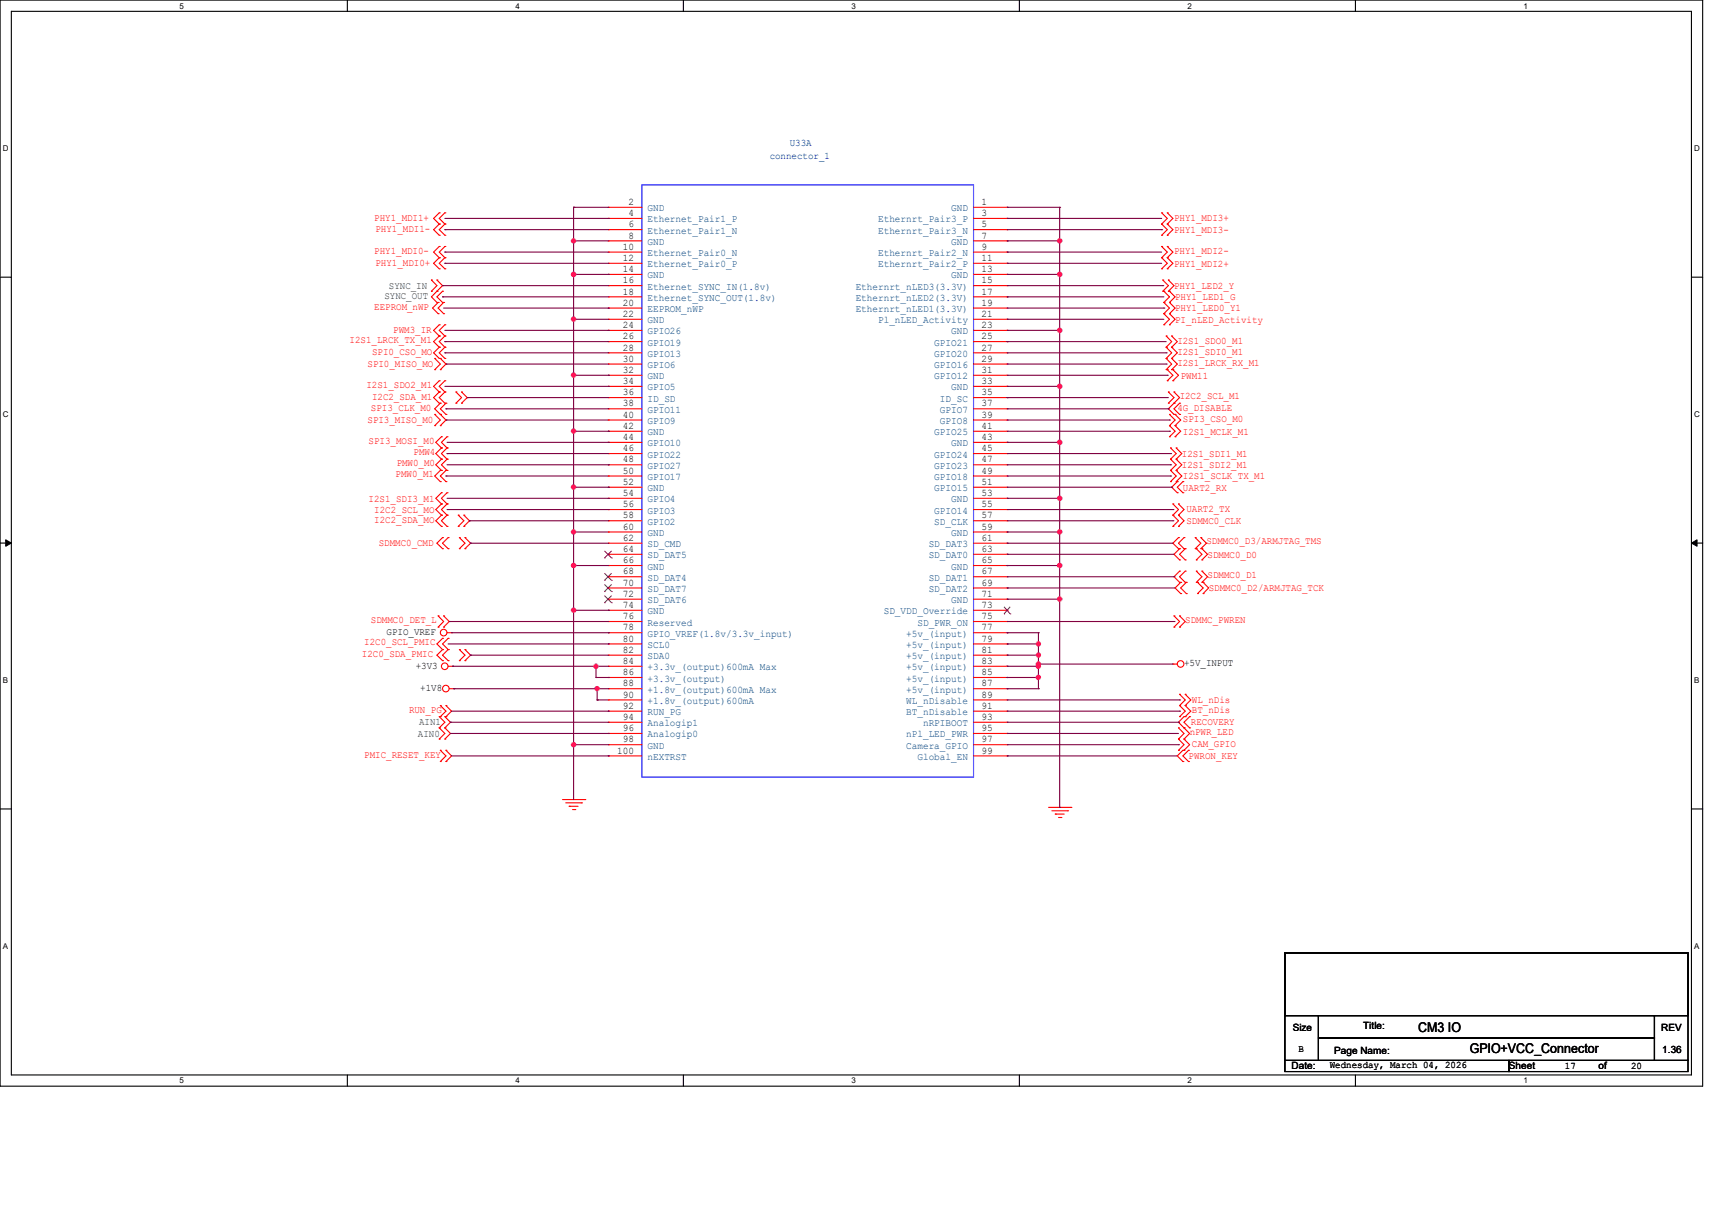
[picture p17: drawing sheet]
<svg xmlns="http://www.w3.org/2000/svg" width="594mm" height="420mm" viewBox="0 0 594 420" stroke-linecap="round" stroke-linejoin="round" font-family="sans-serif">
<defs><g id="words">
<g font-size="4.7">
<text x="492.1" y="358.3">CM3 IO</text>
<text x="509.9" y="365.7">GPIO+VCC_Connector</text>
</g>
<g font-size="3.5" fill="#000080">
<text x="274" y="50.6">U33A</text>
<text x="267.1" y="55.3">connector_1</text>
</g>
<g font-size="3.5">
<text x="218.1" y="71.2">2</text>
<text x="340.5" y="71.2">1</text>
<text x="218.1" y="75">4</text>
<text x="340.5" y="75">3</text>
<text x="218.1" y="78.9">6</text>
<text x="218.1" y="82.8">8</text>
<text x="340.5" y="78.9">5</text>
<text x="340.5" y="82.8">7</text>
<text x="216.1" y="86.7">10</text>
<text x="340.5" y="86.7">9</text>
<text x="216.1" y="90.6">12</text>
<text x="216.1" y="94.4">14</text>
<text x="340.5" y="90.6">11</text>
<text x="340.5" y="94.4">13</text>
<text x="216.1" y="98.3">16</text>
<text x="340.5" y="98.3">15</text>
<text x="216.1" y="102.2">18</text>
<text x="216.1" y="106.1">20</text>
<text x="340.5" y="102.2">17</text>
<text x="340.5" y="106.1">19</text>
<text x="216.1" y="110">22</text>
<text x="216.1" y="113.9">24</text>
<text x="340.5" y="110">21</text>
<text x="340.5" y="113.9">23</text>
<text x="216.1" y="117.8">26</text>
<text x="340.5" y="117.8">25</text>
<text x="216.1" y="121.7">28</text>
<text x="216.1" y="125.6">30</text>
<text x="340.5" y="121.7">27</text>
<text x="340.5" y="125.6">29</text>
<text x="216.1" y="129.5">32</text>
<text x="340.5" y="129.5">31</text>
<text x="216.1" y="133.3">34</text>
<text x="216.1" y="137.2">36</text>
<text x="340.5" y="133.3">33</text>
<text x="340.5" y="137.2">35</text>
<text x="216.1" y="141.1">38</text>
<text x="340.5" y="141.1">37</text>
<text x="216.1" y="145">40</text>
<text x="216.1" y="148.9">42</text>
<text x="340.5" y="145">39</text>
<text x="340.5" y="148.9">41</text>
<text x="216.1" y="152.7">44</text>
<text x="340.5" y="152.7">43</text>
<text x="216.1" y="156.6">46</text>
<text x="216.1" y="160.5">48</text>
<text x="340.5" y="156.6">45</text>
<text x="340.5" y="160.5">47</text>
<text x="216.1" y="164.4">50</text>
<text x="340.5" y="164.4">49</text>
<text x="216.1" y="168.3">52</text>
<text x="216.1" y="172.2">54</text>
<text x="340.5" y="168.3">51</text>
<text x="340.5" y="172.2">53</text>
<text x="216.1" y="176.1">56</text>
<text x="216.1" y="180">58</text>
<text x="340.5" y="176.1">55</text>
<text x="340.5" y="180">57</text>
<text x="216.1" y="183.9">60</text>
<text x="340.5" y="183.9">59</text>
<text x="216.1" y="187.7">62</text>
<text x="216.1" y="191.6">64</text>
<text x="340.5" y="187.7">61</text>
<text x="340.5" y="191.6">63</text>
<text x="216.1" y="195.5">66</text>
<text x="340.5" y="195.5">65</text>
<text x="216.1" y="199.4">68</text>
<text x="216.1" y="203.3">70</text>
<text x="340.5" y="199.4">67</text>
<text x="340.5" y="203.3">69</text>
<text x="216.1" y="207.2">72</text>
<text x="340.5" y="207.2">71</text>
<text x="216.1" y="211">74</text>
<text x="216.1" y="214.9">76</text>
<text x="340.5" y="211">73</text>
<text x="340.5" y="214.9">75</text>
<text x="134.1" y="220.4">GPIO_VREF</text>
<text x="216.1" y="218.8">78</text>
<text x="340.5" y="218.8">77</text>
<text x="216.1" y="222.7">80</text>
<text x="216.1" y="226.6">82</text>
<text x="340.5" y="222.7">79</text>
<text x="340.5" y="226.6">81</text>
<text x="144.2" y="232.1">+3V3</text>
<text x="216.1" y="230.5">84</text>
<text x="340.5" y="230.5">83</text>
<text x="410.8" y="231.3">+5V_INPUT</text>
<text x="145.8" y="239.9">+1V8</text>
<text x="216.1" y="234.4">86</text>
<text x="216.1" y="238.3">88</text>
<text x="340.5" y="234.4">85</text>
<text x="340.5" y="238.3">87</text>
<text x="216.1" y="242.1">90</text>
<text x="340.5" y="242.1">89</text>
<text x="216.1" y="246">92</text>
<text x="216.1" y="249.9">94</text>
<text x="340.5" y="246">91</text>
<text x="340.5" y="249.9">93</text>
<text x="216.1" y="253.8">96</text>
<text x="216.1" y="257.7">98</text>
<text x="340.5" y="253.8">95</text>
<text x="340.5" y="257.7">97</text>
<text x="214.2" y="261.6">100</text>
<text x="340.5" y="261.6">99</text>
<text x="448.5" y="358">Size</text>
<text x="473" y="357.2">Title:</text>
<text x="576.4" y="358">REV</text>
<text x="450.5" y="365">B</text>
<text x="462.9" y="365.7">Page Name:</text>
<text x="576.8" y="365.3">1.36</text>
<text x="448.1" y="371.2">Date:</text>
<text x="461.4" y="370.8">Wednesday, March 04, 2026</text>
<text x="523.5" y="371.2">Sheet</text>
<text x="543" y="371.2">17</text>
<text x="554.6" y="371.2">of</text>
<text x="565.9" y="371.2">20</text>
</g>
<g font-size="3.5" fill="#f00">
<text x="129.8" y="76.6">PHY1_MDI1+</text>
<text x="407.4" y="76.6">PHY1_MDI3+</text>
<text x="130.3" y="80.5">PHY1_MDI1-</text>
<text x="407.4" y="80.9">PHY1_MDI3-</text>
<text x="129.8" y="88.3">PHY1_MDI0-</text>
<text x="407.4" y="88.3">PHY1_MDI2-</text>
<text x="130.3" y="92.2">PHY1_MDI0+</text>
<text x="407.4" y="92.6">PHY1_MDI2+</text>
<text x="407.4" y="100.3">PHY1_LED2_Y</text>
<text x="129.8" y="107.7">EEPROM_nWP</text>
<text x="407.7" y="104.2">PHY1_LED1_G</text>
<text x="407.7" y="112">PI_nLED_Activity</text>
<text x="407.7" y="108.1">PHY1_LED0_Y1</text>
<text x="121.3" y="119">I2S1_LRCK_TX_M1</text>
<text x="136.4" y="115.5">PWM3_IR</text>
<text x="408.5" y="119.4">I2S1_SDO0_M1</text>
<text x="129.1" y="123.3">SPI0_CSO_MO</text>
<text x="408.5" y="123.3">I2S1_SDI0_M1</text>
<text x="127.5" y="127.6">SPI0_MISO_MO</text>
<text x="408.5" y="127.2">I2S1_LRCK_RX_M1</text>
<text x="409.7" y="131.4">PWM11</text>
<text x="127.1" y="134.5">I2S1_SDO2_M1</text>
<text x="128.7" y="142.7">SPI3_CLK_M0</text>
<text x="129.1" y="138.8">I2C2_SDA_M1</text>
<text x="408.5" y="142.7">4G_DISABLE</text>
<text x="409.3" y="138.4">I2C2_SCL_M1</text>
<text x="127.5" y="147">SPI3_MISO_M0</text>
<text x="410.4" y="146.6">SPI3_CSO_M0</text>
<text x="127.9" y="154">SPI3_MOSI_M0</text>
<text x="410.4" y="150.9">I2S1_MCLK_M1</text>
<text x="137.6" y="161.8">PMW0_M0</text>
<text x="143.5" y="157.9">PMW4</text>
<text x="410.1" y="158.6">I2S1_SDI1_M1</text>
<text x="137.3" y="165.7">PMW0_M1</text>
<text x="410.1" y="162.5">I2S1_SDI2_M1</text>
<text x="410.4" y="166.4">I2S1_SCLK_TX_M1</text>
<text x="410.4" y="170.3">UART2_RX</text>
<text x="127.9" y="174.2">I2S1_SDI3_M1</text>
<text x="129.8" y="178.1">I2C2_SCL_MO</text>
<text x="411.6" y="177.7">UART2_TX</text>
<text x="129.8" y="181.6">I2C2_SDA_MO</text>
<text x="411.6" y="181.9">SDMMC0_CLK</text>
<text x="131.4" y="189.4">SDMMC0_CMD</text>
<text x="418.6" y="188.9">SDMMC0_D3/ARMJTAG_TMS</text>
<text x="419" y="193.6">SDMMC0_D0</text>
<text x="419" y="200.6">SDMMC0_D1</text>
<text x="419.4" y="205.3">SDMMC0_D2/ARMJTAG_TCK</text>
<text x="128.7" y="216.2">SDMMC0_DET_L</text>
<text x="411.2" y="216.2">SDMMC_PWREN</text>
<text x="126.4" y="223.9">I2C0_SCL_PMIC</text>
<text x="125.6" y="228.2">I2C0_SDA_PMIC</text>
<text x="413.6" y="244.1">WL_nDis</text>
<text x="141.9" y="247.6">RUN_PG</text>
<text x="413.2" y="251.5">RECOVERY</text>
<text x="413.6" y="247.6">BT_nDis</text>
<text x="412.8" y="255">nPWR_LED</text>
<text x="126.4" y="263.2">PMIC_RESET_KEY</text>
<text x="412.4" y="263.6">PWRON_KEY</text>
<text x="413.6" y="259.3">CAM_GPIO</text>
</g>
<g font-size="3.5" fill="#004080">
<text x="224.7" y="77.2">Ethernet_Pair1_P</text>
<text x="224.7" y="73.4">GND</text>
<text x="304.7" y="77.2">Ethernrt_Pair3_P</text>
<text x="330" y="73.4">GND</text>
<text x="224.7" y="81.1">Ethernet_Pair1_N</text>
<text x="304.7" y="81.1">Ethernrt_Pair3_N</text>
<text x="224.7" y="85">GND</text>
<text x="224.7" y="88.9">Ethernet_Pair0_N</text>
<text x="304.7" y="88.9">Ethernrt_Pair2_N</text>
<text x="330" y="85">GND</text>
<text x="224.7" y="92.8">Ethernet_Pair0_P</text>
<text x="304.7" y="92.8">Ethernrt_Pair2_P</text>
<text x="224.7" y="96.6">GND</text>
<text x="224.7" y="100.5">Ethernet_SYNC_IN(1.8v)</text>
<text x="296.9" y="100.5">Ethernrt_nLED3(3.3V)</text>
<text x="330" y="96.6">GND</text>
<text x="224.7" y="104.4">Ethernet_SYNC_OUT(1.8v)</text>
<text x="296.9" y="104.4">Ethernrt_nLED2(3.3V)</text>
<text x="224.7" y="108.3">EEPROM_nWP</text>
<text x="224.7" y="112.2">GND</text>
<text x="296.9" y="108.3">Ethernrt_nLED1(3.3V)</text>
<text x="304.7" y="112.2">Pl_nLED_Activity</text>
<text x="224.7" y="116.1">GPIO26</text>
<text x="224.7" y="120">GPIO19</text>
<text x="324.2" y="120">GPIO21</text>
<text x="330" y="116.1">GND</text>
<text x="224.7" y="123.9">GPIO13</text>
<text x="324.2" y="123.9">GPIO20</text>
<text x="224.7" y="127.8">GPIO6</text>
<text x="224.7" y="131.7">GND</text>
<text x="324.2" y="127.8">GPIO16</text>
<text x="324.2" y="131.7">GPIO12</text>
<text x="224.7" y="135.5">GPIO5</text>
<text x="330" y="135.5">GND</text>
<text x="224.7" y="139.4">ID_SD</text>
<text x="224.7" y="143.3">GPIO11</text>
<text x="326.1" y="139.4">ID_SC</text>
<text x="326.1" y="143.3">GPIO7</text>
<text x="224.7" y="147.2">GPIO9</text>
<text x="326.1" y="147.2">GPIO8</text>
<text x="224.7" y="151.1">GND</text>
<text x="224.7" y="154.9">GPIO10</text>
<text x="324.2" y="151.1">GPIO25</text>
<text x="330" y="154.9">GND</text>
<text x="224.7" y="158.8">GPIO22</text>
<text x="324.2" y="158.8">GPIO24</text>
<text x="224.7" y="162.7">GPIO27</text>
<text x="224.7" y="166.6">GPIO17</text>
<text x="324.2" y="162.7">GPIO23</text>
<text x="324.2" y="166.6">GPIO18</text>
<text x="224.7" y="170.5">GND</text>
<text x="324.2" y="170.5">GPIO15</text>
<text x="224.7" y="174.4">GPIO4</text>
<text x="224.7" y="178.3">GPIO3</text>
<text x="324.2" y="178.3">GPIO14</text>
<text x="330" y="174.4">GND</text>
<text x="224.7" y="182.2">GPIO2</text>
<text x="324.2" y="182.2">SD_CLK</text>
<text x="224.7" y="186.1">GND</text>
<text x="224.7" y="189.9">SD_CMD</text>
<text x="322.2" y="189.9">SD_DAT3</text>
<text x="330" y="186.1">GND</text>
<text x="224.7" y="193.8">SD_DAT5</text>
<text x="224.7" y="197.7">GND</text>
<text x="322.2" y="193.8">SD_DAT0</text>
<text x="330" y="197.7">GND</text>
<text x="224.7" y="201.6">SD_DAT4</text>
<text x="322.2" y="201.6">SD_DAT1</text>
<text x="224.7" y="205.5">SD_DAT7</text>
<text x="224.7" y="209.4">SD_DAT6</text>
<text x="322.2" y="205.5">SD_DAT2</text>
<text x="330" y="209.4">GND</text>
<text x="224.7" y="213.2">GND</text>
<text x="306.6" y="213.2">SD_VDD_Override</text>
<text x="224.7" y="217.1">Reserved</text>
<text x="224.7" y="221">GPIO_VREF(1.8v/3.3v_input)</text>
<text x="314.4" y="221">+5v_(input)</text>
<text x="318.3" y="217.1">SD_PWR_ON</text>
<text x="224.7" y="224.9">SCL0</text>
<text x="314.4" y="224.9">+5v_(input)</text>
<text x="224.7" y="228.8">SDA0</text>
<text x="224.7" y="232.7">+3.3v_(output)600mA Max</text>
<text x="314.4" y="228.8">+5v_(input)</text>
<text x="314.4" y="232.7">+5v_(input)</text>
<text x="224.7" y="236.6">+3.3v_(output)</text>
<text x="314.4" y="236.6">+5v_(input)</text>
<text x="224.7" y="240.5">+1.8v_(output)600mA Max</text>
<text x="224.7" y="244.3">+1.8v_(output)600mA</text>
<text x="314.4" y="240.5">+5v_(input)</text>
<text x="314.4" y="244.3">WL_nDisable</text>
<text x="224.7" y="248.2">RUN_PG</text>
<text x="314.4" y="248.2">BT_nDisable</text>
<text x="224.7" y="252.1">Analogip1</text>
<text x="224.7" y="256">Analogip0</text>
<text x="314.4" y="256">nPl_LED_PWR</text>
<text x="320.3" y="252.1">nRPIBOOT</text>
<text x="224.7" y="259.9">GND</text>
<text x="224.7" y="263.8">nEXTRST</text>
<text x="314.4" y="259.9">Camera_GPIO</text>
<text x="318.3" y="263.8">Global_EN</text>
</g>
<g font-size="3.5" fill="#008000">
<text x="134.9" y="100.3">SYNC_IN</text>
<text x="133.4" y="103.8">SYNC_OUT</text>
<text x="145.4" y="251.5">AIN1</text>
<text x="145" y="255.8">AIN0</text>
</g>
<g font-size="2.8">
<text x="62.2" y="3">5</text>
<text x="178.8" y="3">4</text>
<text x="295.4" y="3">3</text>
<text x="412" y="3">2</text>
<text x="528.6" y="3">1</text>
<text x="1" y="52.6">D</text>
<text x="587.8" y="52.6">D</text>
<text x="1" y="144.9">C</text>
<text x="587.8" y="144.9">C</text>
<text x="1" y="237.2">B</text>
<text x="587.8" y="237.2">B</text>
<text x="1" y="329.4">A</text>
<text x="587.8" y="329.4">A</text>
<text x="62.2" y="376">5</text>
<text x="178.8" y="376">4</text>
<text x="295.4" y="376">3</text>
<text x="412" y="376">2</text>
<text x="528.6" y="376">1</text>
</g>
</g></defs>
<path d="M0 0h590.8v377h-590.8zM3.9 3.9h583v369.2h-583z" fill="none" stroke="#000" stroke-width=".38"/>
<g fill="#fff">
<path d="M62.2 .5h1.6v3.1h-1.6z"/>
<path d="M62.2 373.5h1.6v3.1h-1.6z"/>
</g>
<path d="M120.5 0v3.9M120.5 373.1v3.9" fill="none" stroke="#000" stroke-width=".38"/>
<g fill="#fff">
<path d="M178.8 .5h1.5v3.1h-1.5z"/>
<path d="M178.8 373.5h1.5v3.1h-1.5z"/>
</g>
<path d="M237.1 0v3.9M237.1 373.1v3.9" fill="none" stroke="#000" stroke-width=".38"/>
<g fill="#fff">
<path d="M295.4 .5h1.5v3.1h-1.5z"/>
<path d="M295.4 373.5h1.5v3.1h-1.5z"/>
</g>
<path d="M353.7 0v3.9M353.7 373.1v3.9" fill="none" stroke="#000" stroke-width=".38"/>
<g fill="#fff">
<path d="M412 .5h1.5v3.1h-1.5z"/>
<path d="M412 373.5h1.5v3.1h-1.5z"/>
</g>
<path d="M470.3 0v3.9M470.3 373.1v3.9" fill="none" stroke="#000" stroke-width=".38"/>
<g fill="#fff">
<path d="M528.6 .5h1.5v3.1h-1.5z"/>
<path d="M528.6 373.5h1.5v3.1h-1.5z"/>
<path d="M1 50.1h2v3.1h-2z"/>
<path d="M587.8 50.1h2v3.1h-2z"/>
<path d="M1 142.4h2v3.1h-2z"/>
<path d="M587.8 142.4h2v3.1h-2z"/>
</g>
<path d="M0 96.2h3.9M586.9 96.2h3.9" fill="none" stroke="#000" stroke-width=".38"/>
<g fill="#fff">
<path d="M1 234.7h1.8v3h-1.8z"/>
<path d="M587.8 234.7h1.9v3h-1.9z"/>
</g>
<path d="M0 188.5h3.9M586.9 188.5h3.9" fill="none" stroke="#000" stroke-width=".38"/>
<path d="M2 187.4l1.9 1.1-1.9 1.1zM586.9 188.5l1.9-1.1v2.2z" fill="#000" stroke="#000" stroke-width=".35"/>
<g fill="#fff">
<path d="M1 326.9h1.8v3.1h-1.8z"/>
<path d="M587.8 326.9h1.9v3.1h-1.9z"/>
</g>
<path d="M0 280.8h3.9M586.9 280.8h3.9" fill="none" stroke="#000" stroke-width=".38"/>
<path d="M155.1 219.6h1.6" fill="none" stroke="#f00" stroke-width=".38"/>
<circle cx="156.7" cy="219.6" r=".19" fill="#f00"/>
<g fill="none" stroke="#f00" stroke-width=".38">
<path d="M155.9 239.1h1.5"/>
<circle cx="153.9" cy="219.6" r="1.14"/>
</g>
<circle cx="157.4" cy="239.1" r=".19" fill="#f00"/>
<g fill="none" stroke="#f00" stroke-width=".38">
<path d="M155.5 231.3h1.6"/>
<circle cx="154.7" cy="239" r="1.14"/>
</g>
<circle cx="157.1" cy="231.3" r=".19" fill="#f00"/>
<g fill="none" stroke="#f00" stroke-width=".38">
<path d="M363.8 280.2h7.8"/>
<circle cx="154.3" cy="231.3" r="1.14"/>
</g>
<circle cx="371.6" cy="280.2" r=".19" fill="#f00"/>
<path d="M365 281.4h5.4" fill="none" stroke="#f00" stroke-width=".38"/>
<circle cx="370.4" cy="281.4" r=".19" fill="#f00"/>
<path d="M366.1 282.6h3.1" fill="none" stroke="#f00" stroke-width=".38"/>
<circle cx="366.1" cy="282.6" r=".19" fill="#f00"/>
<path d="M367.3 283.8h.8" fill="none" stroke="#f00" stroke-width=".38"/>
<circle cx="368.1" cy="283.8" r=".19" fill="#f00"/>
<path d="M195.2 277.5h7.7" fill="none" stroke="#f00" stroke-width=".38"/>
<circle cx="202.9" cy="277.5" r=".19" fill="#f00"/>
<path d="M196.3 278.7h5.5" fill="none" stroke="#f00" stroke-width=".38"/>
<circle cx="201.8" cy="278.7" r=".19" fill="#f00"/>
<path d="M197.5 279.9h3.1" fill="none" stroke="#f00" stroke-width=".38"/>
<circle cx="197.5" cy="279.9" r=".19" fill="#f00"/>
<path d="M198.6 281h.8" fill="none" stroke="#f00" stroke-width=".38"/>
<circle cx="199.4" cy="281" r=".19" fill="#f00"/>
<path d="M407 230.5h1.5" fill="none" stroke="#f00" stroke-width=".38"/>
<circle cx="407" cy="230.5" r=".19" fill="#f00"/>
<g fill="none" stroke="#f00" stroke-width=".38">
<path d="M153.9 213.8l2 1.9"/>
<circle cx="409.6" cy="230.5" r="1.14"/>
</g>
<circle cx="153.9" cy="213.8" r=".19" fill="#f00"/>
<path d="M155.9 215.7l-2 2" fill="none" stroke="#f00" stroke-width=".38"/>
<circle cx="153.9" cy="217.7" r=".19" fill="#f00"/>
<path d="M153.9 215.7l-1.9 2" fill="none" stroke="#f00" stroke-width=".38"/>
<circle cx="152" cy="217.7" r=".19" fill="#f00"/>
<path d="M152 213.8l1.9 1.9" fill="none" stroke="#f00" stroke-width=".38"/>
<circle cx="152" cy="213.8" r=".19" fill="#f00"/>
<path d="M409.3 190.5l-2 1.9" fill="none" stroke="#f00" stroke-width=".38"/>
<circle cx="409.3" cy="190.5" r=".19" fill="#f00"/>
<path d="M407.3 192.4l2 2" fill="none" stroke="#f00" stroke-width=".38"/>
<circle cx="409.3" cy="194.4" r=".19" fill="#f00"/>
<path d="M409.3 192.4l1.9 2" fill="none" stroke="#f00" stroke-width=".38"/>
<circle cx="411.2" cy="194.4" r=".19" fill="#f00"/>
<path d="M411.2 190.5l-1.9 1.9" fill="none" stroke="#f00" stroke-width=".38"/>
<circle cx="411.2" cy="190.5" r=".19" fill="#f00"/>
<path d="M419 192.4l-2 2" fill="none" stroke="#f00" stroke-width=".38"/>
<circle cx="417" cy="194.4" r=".19" fill="#f00"/>
<path d="M417 190.5l2 1.9" fill="none" stroke="#f00" stroke-width=".38"/>
<circle cx="417" cy="190.5" r=".19" fill="#f00"/>
<path d="M417 192.4l-1.9 2" fill="none" stroke="#f00" stroke-width=".38"/>
<circle cx="415.1" cy="194.4" r=".19" fill="#f00"/>
<path d="M415.1 190.5l1.9 1.9" fill="none" stroke="#f00" stroke-width=".38"/>
<circle cx="415.1" cy="190.5" r=".19" fill="#f00"/>
<path d="M409.3 198.2l-2 2" fill="none" stroke="#f00" stroke-width=".38"/>
<circle cx="409.3" cy="198.2" r=".19" fill="#f00"/>
<path d="M407.3 200.2l2 1.9" fill="none" stroke="#f00" stroke-width=".38"/>
<circle cx="409.3" cy="202.1" r=".19" fill="#f00"/>
<path d="M409.3 200.2l1.9 1.9" fill="none" stroke="#f00" stroke-width=".38"/>
<circle cx="411.2" cy="202.1" r=".19" fill="#f00"/>
<path d="M411.2 198.2l-1.9 2" fill="none" stroke="#f00" stroke-width=".38"/>
<circle cx="411.2" cy="198.2" r=".19" fill="#f00"/>
<path d="M419 200.2l-2 1.9" fill="none" stroke="#f00" stroke-width=".38"/>
<circle cx="417" cy="202.1" r=".19" fill="#f00"/>
<path d="M417 198.2l2 2" fill="none" stroke="#f00" stroke-width=".38"/>
<circle cx="417" cy="198.2" r=".19" fill="#f00"/>
<path d="M417 200.2l-1.9 1.9" fill="none" stroke="#f00" stroke-width=".38"/>
<circle cx="415.1" cy="202.1" r=".19" fill="#f00"/>
<path d="M415.1 198.2l1.9 2" fill="none" stroke="#f00" stroke-width=".38"/>
<circle cx="415.1" cy="198.2" r=".19" fill="#f00"/>
<path d="M410.8 180.8l-1.9 1.9" fill="none" stroke="#f00" stroke-width=".38"/>
<circle cx="408.9" cy="182.7" r=".19" fill="#f00"/>
<path d="M408.9 178.8l1.9 2" fill="none" stroke="#f00" stroke-width=".38"/>
<circle cx="408.9" cy="178.8" r=".19" fill="#f00"/>
<path d="M408.9 180.8l-1.9 1.9" fill="none" stroke="#f00" stroke-width=".38"/>
<circle cx="407" cy="182.7" r=".19" fill="#f00"/>
<path d="M407 178.8l1.9 2" fill="none" stroke="#f00" stroke-width=".38"/>
<circle cx="407" cy="178.8" r=".19" fill="#f00"/>
<path d="M409.7 202.1l-2 2" fill="none" stroke="#f00" stroke-width=".38"/>
<circle cx="409.7" cy="202.1" r=".19" fill="#f00"/>
<path d="M407.7 204.1l2 1.9" fill="none" stroke="#f00" stroke-width=".38"/>
<circle cx="409.7" cy="206" r=".19" fill="#f00"/>
<path d="M409.7 204.1l1.9 1.9" fill="none" stroke="#f00" stroke-width=".38"/>
<circle cx="411.6" cy="206" r=".19" fill="#f00"/>
<path d="M411.6 202.1l-1.9 2" fill="none" stroke="#f00" stroke-width=".38"/>
<circle cx="411.6" cy="202.1" r=".19" fill="#f00"/>
<path d="M419.4 204.1l-2 1.9" fill="none" stroke="#f00" stroke-width=".38"/>
<circle cx="417.4" cy="206" r=".19" fill="#f00"/>
<path d="M417.4 202.1l2 2" fill="none" stroke="#f00" stroke-width=".38"/>
<circle cx="417.4" cy="202.1" r=".19" fill="#f00"/>
<path d="M417.4 204.1l-1.9 1.9" fill="none" stroke="#f00" stroke-width=".38"/>
<circle cx="415.5" cy="206" r=".19" fill="#f00"/>
<path d="M415.5 202.1l1.9 2" fill="none" stroke="#f00" stroke-width=".38"/>
<circle cx="415.5" cy="202.1" r=".19" fill="#f00"/>
<path d="M408.9 186.6l-1.9 2" fill="none" stroke="#f00" stroke-width=".38"/>
<circle cx="408.9" cy="186.6" r=".19" fill="#f00"/>
<path d="M407 188.6l1.9 1.9" fill="none" stroke="#f00" stroke-width=".38"/>
<circle cx="408.9" cy="190.5" r=".19" fill="#f00"/>
<path d="M408.9 188.6l1.9 1.9" fill="none" stroke="#f00" stroke-width=".38"/>
<circle cx="410.8" cy="190.5" r=".19" fill="#f00"/>
<path d="M410.8 186.6l-1.9 2" fill="none" stroke="#f00" stroke-width=".38"/>
<circle cx="410.8" cy="186.6" r=".19" fill="#f00"/>
<path d="M418.6 188.6l-2 1.9" fill="none" stroke="#f00" stroke-width=".38"/>
<circle cx="416.6" cy="190.5" r=".19" fill="#f00"/>
<path d="M416.6 186.6l2 2" fill="none" stroke="#f00" stroke-width=".38"/>
<circle cx="416.6" cy="186.6" r=".19" fill="#f00"/>
<path d="M416.6 188.6l-1.9 1.9" fill="none" stroke="#f00" stroke-width=".38"/>
<circle cx="414.7" cy="190.5" r=".19" fill="#f00"/>
<path d="M414.7 186.6l1.9 2" fill="none" stroke="#f00" stroke-width=".38"/>
<circle cx="414.7" cy="186.6" r=".19" fill="#f00"/>
<path d="M411.2 215.7l-1.9 2" fill="none" stroke="#f00" stroke-width=".38"/>
<circle cx="409.3" cy="217.7" r=".19" fill="#f00"/>
<path d="M409.3 213.8l1.9 1.9" fill="none" stroke="#f00" stroke-width=".38"/>
<circle cx="409.3" cy="213.8" r=".19" fill="#f00"/>
<path d="M409.3 215.7l-2 2" fill="none" stroke="#f00" stroke-width=".38"/>
<circle cx="407.3" cy="217.7" r=".19" fill="#f00"/>
<path d="M407.3 213.8l2 1.9" fill="none" stroke="#f00" stroke-width=".38"/>
<circle cx="407.3" cy="213.8" r=".19" fill="#f00"/>
<path d="M410.8 176.9l-1.9 1.9" fill="none" stroke="#f00" stroke-width=".38"/>
<circle cx="408.9" cy="178.8" r=".19" fill="#f00"/>
<path d="M408.9 174.9l1.9 2" fill="none" stroke="#f00" stroke-width=".38"/>
<circle cx="408.9" cy="174.9" r=".19" fill="#f00"/>
<path d="M408.9 176.9l-1.9 1.9" fill="none" stroke="#f00" stroke-width=".38"/>
<circle cx="407" cy="178.8" r=".19" fill="#f00"/>
<path d="M407 174.9l1.9 2" fill="none" stroke="#f00" stroke-width=".38"/>
<circle cx="407" cy="174.9" r=".19" fill="#f00"/>
<path d="M408.5 167.2l-2 1.9" fill="none" stroke="#f00" stroke-width=".38"/>
<circle cx="408.5" cy="167.2" r=".19" fill="#f00"/>
<path d="M406.5 169.1l2 1.9" fill="none" stroke="#f00" stroke-width=".38"/>
<circle cx="408.5" cy="171" r=".19" fill="#f00"/>
<path d="M408.5 169.1l1.9 1.9" fill="none" stroke="#f00" stroke-width=".38"/>
<circle cx="410.4" cy="171" r=".19" fill="#f00"/>
<path d="M410.4 167.2l-1.9 1.9" fill="none" stroke="#f00" stroke-width=".38"/>
<circle cx="410.4" cy="167.2" r=".19" fill="#f00"/>
<path d="M410 165.2l-1.9 2" fill="none" stroke="#f00" stroke-width=".38"/>
<circle cx="408.1" cy="167.2" r=".19" fill="#f00"/>
<path d="M408.1 163.3l1.9 1.9" fill="none" stroke="#f00" stroke-width=".38"/>
<circle cx="408.1" cy="163.3" r=".19" fill="#f00"/>
<path d="M408.1 165.2l-2 2" fill="none" stroke="#f00" stroke-width=".38"/>
<circle cx="406.1" cy="167.2" r=".19" fill="#f00"/>
<path d="M406.1 163.3l2 1.9" fill="none" stroke="#f00" stroke-width=".38"/>
<circle cx="406.1" cy="163.3" r=".19" fill="#f00"/>
<path d="M409.3 138l-2 2" fill="none" stroke="#f00" stroke-width=".38"/>
<circle cx="407.3" cy="140" r=".19" fill="#f00"/>
<path d="M407.3 136.1l2 1.9" fill="none" stroke="#f00" stroke-width=".38"/>
<circle cx="407.3" cy="136.1" r=".19" fill="#f00"/>
<path d="M407.3 138l-1.9 2" fill="none" stroke="#f00" stroke-width=".38"/>
<circle cx="405.4" cy="140" r=".19" fill="#f00"/>
<path d="M405.4 136.1l1.9 1.9" fill="none" stroke="#f00" stroke-width=".38"/>
<circle cx="405.4" cy="136.1" r=".19" fill="#f00"/>
<path d="M150.5 118.6l1.9 1.9" fill="none" stroke="#f00" stroke-width=".38"/>
<circle cx="152.4" cy="120.5" r=".19" fill="#f00"/>
<path d="M152.4 116.6l-1.9 2" fill="none" stroke="#f00" stroke-width=".38"/>
<circle cx="152.4" cy="116.6" r=".19" fill="#f00"/>
<path d="M152.4 118.6l1.9 1.9" fill="none" stroke="#f00" stroke-width=".38"/>
<circle cx="154.3" cy="120.5" r=".19" fill="#f00"/>
<path d="M154.3 116.6l-1.9 2" fill="none" stroke="#f00" stroke-width=".38"/>
<circle cx="154.3" cy="116.6" r=".19" fill="#f00"/>
<path d="M408.5 126.4l-2 1.9" fill="none" stroke="#f00" stroke-width=".38"/>
<circle cx="406.5" cy="128.3" r=".19" fill="#f00"/>
<path d="M406.5 124.4l2 2" fill="none" stroke="#f00" stroke-width=".38"/>
<circle cx="406.5" cy="124.4" r=".19" fill="#f00"/>
<path d="M406.5 126.4l-1.9 1.9" fill="none" stroke="#f00" stroke-width=".38"/>
<circle cx="404.6" cy="128.3" r=".19" fill="#f00"/>
<path d="M404.6 124.4l1.9 2" fill="none" stroke="#f00" stroke-width=".38"/>
<circle cx="404.6" cy="124.4" r=".19" fill="#f00"/>
<path d="M408.5 118.6l-2 1.9" fill="none" stroke="#f00" stroke-width=".38"/>
<circle cx="406.5" cy="120.5" r=".19" fill="#f00"/>
<path d="M406.5 116.6l2 2" fill="none" stroke="#f00" stroke-width=".38"/>
<circle cx="406.5" cy="116.6" r=".19" fill="#f00"/>
<path d="M406.5 118.6l-1.9 1.9" fill="none" stroke="#f00" stroke-width=".38"/>
<circle cx="404.6" cy="120.5" r=".19" fill="#f00"/>
<path d="M404.6 116.6l1.9 2" fill="none" stroke="#f00" stroke-width=".38"/>
<circle cx="404.6" cy="116.6" r=".19" fill="#f00"/>
<path d="M408.5 122.5l-2 1.9" fill="none" stroke="#f00" stroke-width=".38"/>
<circle cx="406.5" cy="124.4" r=".19" fill="#f00"/>
<path d="M406.5 120.5l2 2" fill="none" stroke="#f00" stroke-width=".38"/>
<circle cx="406.5" cy="120.5" r=".19" fill="#f00"/>
<path d="M406.5 122.5l-1.9 1.9" fill="none" stroke="#f00" stroke-width=".38"/>
<circle cx="404.6" cy="124.4" r=".19" fill="#f00"/>
<path d="M404.6 120.5l1.9 2" fill="none" stroke="#f00" stroke-width=".38"/>
<circle cx="404.6" cy="120.5" r=".19" fill="#f00"/>
<path d="M407.3 140l-1.9 1.9" fill="none" stroke="#f00" stroke-width=".38"/>
<circle cx="407.3" cy="140" r=".19" fill="#f00"/>
<path d="M405.4 141.9l1.9 1.9" fill="none" stroke="#f00" stroke-width=".38"/>
<circle cx="407.3" cy="143.8" r=".19" fill="#f00"/>
<path d="M407.3 141.9l2 1.9" fill="none" stroke="#f00" stroke-width=".38"/>
<circle cx="409.3" cy="143.8" r=".19" fill="#f00"/>
<path d="M409.3 140l-2 1.9" fill="none" stroke="#f00" stroke-width=".38"/>
<circle cx="409.3" cy="140" r=".19" fill="#f00"/>
<path d="M151.6 223.5l1.9 2" fill="none" stroke="#f00" stroke-width=".38"/>
<circle cx="153.5" cy="225.5" r=".19" fill="#f00"/>
<path d="M153.5 221.6l-1.9 1.9" fill="none" stroke="#f00" stroke-width=".38"/>
<circle cx="153.5" cy="221.6" r=".19" fill="#f00"/>
<path d="M153.5 223.5l2 2" fill="none" stroke="#f00" stroke-width=".38"/>
<circle cx="155.5" cy="225.5" r=".19" fill="#f00"/>
<path d="M155.5 221.6l-2 1.9" fill="none" stroke="#f00" stroke-width=".38"/>
<circle cx="155.5" cy="221.6" r=".19" fill="#f00"/>
<path d="M151.2 153.5l2 2" fill="none" stroke="#f00" stroke-width=".38"/>
<circle cx="153.2" cy="155.5" r=".19" fill="#f00"/>
<path d="M153.2 151.6l-2 1.9" fill="none" stroke="#f00" stroke-width=".38"/>
<circle cx="153.2" cy="151.6" r=".19" fill="#f00"/>
<path d="M153.2 153.5l1.9 2" fill="none" stroke="#f00" stroke-width=".38"/>
<circle cx="155.1" cy="155.5" r=".19" fill="#f00"/>
<path d="M155.1 151.6l-1.9 1.9" fill="none" stroke="#f00" stroke-width=".38"/>
<circle cx="155.1" cy="151.6" r=".19" fill="#f00"/>
<path d="M150.8 141.9l2 1.9" fill="none" stroke="#f00" stroke-width=".38"/>
<circle cx="152.8" cy="143.8" r=".19" fill="#f00"/>
<path d="M152.8 140l-2 1.9" fill="none" stroke="#f00" stroke-width=".38"/>
<circle cx="152.8" cy="140" r=".19" fill="#f00"/>
<path d="M152.8 141.9l1.9 1.9" fill="none" stroke="#f00" stroke-width=".38"/>
<circle cx="154.7" cy="143.8" r=".19" fill="#f00"/>
<path d="M154.7 140l-1.9 1.9" fill="none" stroke="#f00" stroke-width=".38"/>
<circle cx="154.7" cy="140" r=".19" fill="#f00"/>
<path d="M409.7 145.8l-2 1.9" fill="none" stroke="#f00" stroke-width=".38"/>
<circle cx="407.7" cy="147.7" r=".19" fill="#f00"/>
<path d="M407.7 143.8l2 2" fill="none" stroke="#f00" stroke-width=".38"/>
<circle cx="407.7" cy="143.8" r=".19" fill="#f00"/>
<path d="M407.7 145.8l-1.9 1.9" fill="none" stroke="#f00" stroke-width=".38"/>
<circle cx="405.8" cy="147.7" r=".19" fill="#f00"/>
<path d="M405.8 143.8l1.9 2" fill="none" stroke="#f00" stroke-width=".38"/>
<circle cx="405.8" cy="143.8" r=".19" fill="#f00"/>
<path d="M408.9 130.3l-1.9 1.9" fill="none" stroke="#f00" stroke-width=".38"/>
<circle cx="407" cy="132.2" r=".19" fill="#f00"/>
<path d="M407 128.3l1.9 2" fill="none" stroke="#f00" stroke-width=".38"/>
<circle cx="407" cy="128.3" r=".19" fill="#f00"/>
<path d="M407 130.3l-2 1.9" fill="none" stroke="#f00" stroke-width=".38"/>
<circle cx="405" cy="132.2" r=".19" fill="#f00"/>
<path d="M405 128.3l2 2" fill="none" stroke="#f00" stroke-width=".38"/>
<circle cx="405" cy="128.3" r=".19" fill="#f00"/>
<path d="M151.2 157.4l2 2" fill="none" stroke="#f00" stroke-width=".38"/>
<circle cx="153.2" cy="159.4" r=".19" fill="#f00"/>
<path d="M153.2 155.5l-2 1.9" fill="none" stroke="#f00" stroke-width=".38"/>
<circle cx="153.2" cy="155.5" r=".19" fill="#f00"/>
<path d="M153.2 157.4l1.9 2" fill="none" stroke="#f00" stroke-width=".38"/>
<circle cx="155.1" cy="159.4" r=".19" fill="#f00"/>
<path d="M155.1 155.5l-1.9 1.9" fill="none" stroke="#f00" stroke-width=".38"/>
<circle cx="155.1" cy="155.5" r=".19" fill="#f00"/>
<path d="M150.8 165.2l2 2" fill="none" stroke="#f00" stroke-width=".38"/>
<circle cx="152.8" cy="167.2" r=".19" fill="#f00"/>
<path d="M152.8 163.3l-2 1.9" fill="none" stroke="#f00" stroke-width=".38"/>
<circle cx="152.8" cy="163.3" r=".19" fill="#f00"/>
<path d="M152.8 165.2l1.9 2" fill="none" stroke="#f00" stroke-width=".38"/>
<circle cx="154.7" cy="167.2" r=".19" fill="#f00"/>
<path d="M154.7 163.3l-1.9 1.9" fill="none" stroke="#f00" stroke-width=".38"/>
<circle cx="154.7" cy="163.3" r=".19" fill="#f00"/>
<path d="M151.2 161.3l2 2" fill="none" stroke="#f00" stroke-width=".38"/>
<circle cx="153.2" cy="163.3" r=".19" fill="#f00"/>
<path d="M153.2 159.4l-2 1.9" fill="none" stroke="#f00" stroke-width=".38"/>
<circle cx="153.2" cy="159.4" r=".19" fill="#f00"/>
<path d="M153.2 161.3l1.9 2" fill="none" stroke="#f00" stroke-width=".38"/>
<circle cx="155.1" cy="163.3" r=".19" fill="#f00"/>
<path d="M155.1 159.4l-1.9 1.9" fill="none" stroke="#f00" stroke-width=".38"/>
<circle cx="155.1" cy="159.4" r=".19" fill="#f00"/>
<path d="M409.7 149.7l-2 1.9" fill="none" stroke="#f00" stroke-width=".38"/>
<circle cx="407.7" cy="151.6" r=".19" fill="#f00"/>
<path d="M407.7 147.7l2 2" fill="none" stroke="#f00" stroke-width=".38"/>
<circle cx="407.7" cy="147.7" r=".19" fill="#f00"/>
<path d="M407.7 149.7l-1.9 1.9" fill="none" stroke="#f00" stroke-width=".38"/>
<circle cx="405.8" cy="151.6" r=".19" fill="#f00"/>
<path d="M405.8 147.7l1.9 2" fill="none" stroke="#f00" stroke-width=".38"/>
<circle cx="405.8" cy="147.7" r=".19" fill="#f00"/>
<path d="M413.2 246.8l-2 2" fill="none" stroke="#f00" stroke-width=".38"/>
<circle cx="411.2" cy="248.8" r=".19" fill="#f00"/>
<path d="M411.2 244.9l2 1.9" fill="none" stroke="#f00" stroke-width=".38"/>
<circle cx="411.2" cy="244.9" r=".19" fill="#f00"/>
<path d="M411.2 246.8l-1.9 2" fill="none" stroke="#f00" stroke-width=".38"/>
<circle cx="409.3" cy="248.8" r=".19" fill="#f00"/>
<path d="M409.3 244.9l1.9 1.9" fill="none" stroke="#f00" stroke-width=".38"/>
<circle cx="409.3" cy="244.9" r=".19" fill="#f00"/>
<path d="M413.2 243l-2 1.9" fill="none" stroke="#f00" stroke-width=".38"/>
<circle cx="411.2" cy="244.9" r=".19" fill="#f00"/>
<path d="M411.2 241l2 2" fill="none" stroke="#f00" stroke-width=".38"/>
<circle cx="411.2" cy="241" r=".19" fill="#f00"/>
<path d="M411.2 243l-1.9 1.9" fill="none" stroke="#f00" stroke-width=".38"/>
<circle cx="409.3" cy="244.9" r=".19" fill="#f00"/>
<path d="M409.3 241l1.9 2" fill="none" stroke="#f00" stroke-width=".38"/>
<circle cx="409.3" cy="241" r=".19" fill="#f00"/>
<path d="M412.7 254.6l-1.9 1.9" fill="none" stroke="#f00" stroke-width=".38"/>
<circle cx="410.8" cy="256.5" r=".19" fill="#f00"/>
<path d="M410.8 252.6l1.9 2" fill="none" stroke="#f00" stroke-width=".38"/>
<circle cx="410.8" cy="252.6" r=".19" fill="#f00"/>
<path d="M410.8 254.6l-1.9 1.9" fill="none" stroke="#f00" stroke-width=".38"/>
<circle cx="408.9" cy="256.5" r=".19" fill="#f00"/>
<path d="M408.9 252.6l1.9 2" fill="none" stroke="#f00" stroke-width=".38"/>
<circle cx="408.9" cy="252.6" r=".19" fill="#f00"/>
<path d="M407.7 110.8l-1.9 1.9" fill="none" stroke="#f00" stroke-width=".38"/>
<circle cx="405.8" cy="112.7" r=".19" fill="#f00"/>
<path d="M405.8 108.9l1.9 1.9" fill="none" stroke="#f00" stroke-width=".38"/>
<circle cx="405.8" cy="108.9" r=".19" fill="#f00"/>
<path d="M405.8 110.8l-2 1.9" fill="none" stroke="#f00" stroke-width=".38"/>
<circle cx="403.8" cy="112.7" r=".19" fill="#f00"/>
<path d="M403.8 108.9l2 1.9" fill="none" stroke="#f00" stroke-width=".38"/>
<circle cx="403.8" cy="108.9" r=".19" fill="#f00"/>
<path d="M156.7 262.4l-2 1.9" fill="none" stroke="#f00" stroke-width=".38"/>
<circle cx="154.7" cy="264.3" r=".19" fill="#f00"/>
<path d="M154.7 260.4l2 2" fill="none" stroke="#f00" stroke-width=".38"/>
<circle cx="154.7" cy="260.4" r=".19" fill="#f00"/>
<path d="M152.8 260.4l1.9 2" fill="none" stroke="#f00" stroke-width=".38"/>
<circle cx="152.8" cy="260.4" r=".19" fill="#f00"/>
<path d="M154.7 262.4l-1.9 1.9" fill="none" stroke="#f00" stroke-width=".38"/>
<circle cx="152.8" cy="264.3" r=".19" fill="#f00"/>
<path d="M150.5 134.1l1.9 2" fill="none" stroke="#f00" stroke-width=".38"/>
<circle cx="152.4" cy="136.1" r=".19" fill="#f00"/>
<path d="M152.4 132.2l-1.9 1.9" fill="none" stroke="#f00" stroke-width=".38"/>
<circle cx="152.4" cy="132.2" r=".19" fill="#f00"/>
<path d="M152.4 134.1l1.9 2" fill="none" stroke="#f00" stroke-width=".38"/>
<circle cx="154.3" cy="136.1" r=".19" fill="#f00"/>
<path d="M154.3 132.2l-1.9 1.9" fill="none" stroke="#f00" stroke-width=".38"/>
<circle cx="154.3" cy="132.2" r=".19" fill="#f00"/>
<path d="M408.9 250.7l1.9 1.9" fill="none" stroke="#f00" stroke-width=".38"/>
<circle cx="410.8" cy="252.6" r=".19" fill="#f00"/>
<path d="M410.8 248.8l-1.9 1.9" fill="none" stroke="#f00" stroke-width=".38"/>
<circle cx="410.8" cy="248.8" r=".19" fill="#f00"/>
<path d="M412.7 248.8l-1.9 1.9" fill="none" stroke="#f00" stroke-width=".38"/>
<circle cx="412.7" cy="248.8" r=".19" fill="#f00"/>
<path d="M410.8 250.7l1.9 1.9" fill="none" stroke="#f00" stroke-width=".38"/>
<circle cx="412.7" cy="252.6" r=".19" fill="#f00"/>
<path d="M153.5 99.1l-1.9 2" fill="none" stroke="#f00" stroke-width=".38"/>
<circle cx="151.6" cy="101.1" r=".19" fill="#f00"/>
<path d="M151.6 97.2l1.9 1.9" fill="none" stroke="#f00" stroke-width=".38"/>
<circle cx="151.6" cy="97.2" r=".19" fill="#f00"/>
<path d="M149.7 97.2l1.9 1.9" fill="none" stroke="#f00" stroke-width=".38"/>
<circle cx="149.7" cy="97.2" r=".19" fill="#f00"/>
<path d="M151.6 99.1l-1.9 2" fill="none" stroke="#f00" stroke-width=".38"/>
<circle cx="149.7" cy="101.1" r=".19" fill="#f00"/>
<path d="M156.3 254.6l-2 1.9" fill="none" stroke="#f00" stroke-width=".38"/>
<circle cx="154.3" cy="256.5" r=".19" fill="#f00"/>
<path d="M154.3 252.6l2 2" fill="none" stroke="#f00" stroke-width=".38"/>
<circle cx="154.3" cy="252.6" r=".19" fill="#f00"/>
<path d="M152.4 252.6l1.9 2" fill="none" stroke="#f00" stroke-width=".38"/>
<circle cx="152.4" cy="252.6" r=".19" fill="#f00"/>
<path d="M154.3 254.6l-1.9 1.9" fill="none" stroke="#f00" stroke-width=".38"/>
<circle cx="152.4" cy="256.5" r=".19" fill="#f00"/>
<path d="M156.3 250.7l-2 1.9" fill="none" stroke="#f00" stroke-width=".38"/>
<circle cx="154.3" cy="252.6" r=".19" fill="#f00"/>
<path d="M154.3 248.8l2 1.9" fill="none" stroke="#f00" stroke-width=".38"/>
<circle cx="154.3" cy="248.8" r=".19" fill="#f00"/>
<path d="M152.4 248.8l1.9 1.9" fill="none" stroke="#f00" stroke-width=".38"/>
<circle cx="152.4" cy="248.8" r=".19" fill="#f00"/>
<path d="M154.3 250.7l-1.9 1.9" fill="none" stroke="#f00" stroke-width=".38"/>
<circle cx="152.4" cy="252.6" r=".19" fill="#f00"/>
<path d="M156.7 246.8l-2 2" fill="none" stroke="#f00" stroke-width=".38"/>
<circle cx="154.7" cy="248.8" r=".19" fill="#f00"/>
<path d="M154.7 244.9l2 1.9" fill="none" stroke="#f00" stroke-width=".38"/>
<circle cx="154.7" cy="244.9" r=".19" fill="#f00"/>
<path d="M152.8 244.9l1.9 1.9" fill="none" stroke="#f00" stroke-width=".38"/>
<circle cx="152.8" cy="244.9" r=".19" fill="#f00"/>
<path d="M154.7 246.8l-1.9 2" fill="none" stroke="#f00" stroke-width=".38"/>
<circle cx="152.8" cy="248.8" r=".19" fill="#f00"/>
<path d="M150.5 75.8l1.9 2" fill="none" stroke="#f00" stroke-width=".38"/>
<circle cx="152.4" cy="77.8" r=".19" fill="#f00"/>
<path d="M152.4 73.9l-1.9 1.9" fill="none" stroke="#f00" stroke-width=".38"/>
<circle cx="152.4" cy="73.9" r=".19" fill="#f00"/>
<path d="M152.4 75.8l1.9 2" fill="none" stroke="#f00" stroke-width=".38"/>
<circle cx="154.3" cy="77.8" r=".19" fill="#f00"/>
<path d="M154.3 73.9l-1.9 1.9" fill="none" stroke="#f00" stroke-width=".38"/>
<circle cx="154.3" cy="73.9" r=".19" fill="#f00"/>
<path d="M150.5 79.7l1.9 2" fill="none" stroke="#f00" stroke-width=".38"/>
<circle cx="152.4" cy="81.7" r=".19" fill="#f00"/>
<path d="M152.4 77.8l-1.9 1.9" fill="none" stroke="#f00" stroke-width=".38"/>
<circle cx="152.4" cy="77.8" r=".19" fill="#f00"/>
<path d="M152.4 79.7l1.9 2" fill="none" stroke="#f00" stroke-width=".38"/>
<circle cx="154.3" cy="81.7" r=".19" fill="#f00"/>
<path d="M154.3 77.8l-1.9 1.9" fill="none" stroke="#f00" stroke-width=".38"/>
<circle cx="154.3" cy="77.8" r=".19" fill="#f00"/>
<path d="M150.5 87.5l1.9 2" fill="none" stroke="#f00" stroke-width=".38"/>
<circle cx="152.4" cy="89.5" r=".19" fill="#f00"/>
<path d="M152.4 85.6l-1.9 1.9" fill="none" stroke="#f00" stroke-width=".38"/>
<circle cx="152.4" cy="85.6" r=".19" fill="#f00"/>
<path d="M152.4 87.5l1.9 2" fill="none" stroke="#f00" stroke-width=".38"/>
<circle cx="154.3" cy="89.5" r=".19" fill="#f00"/>
<path d="M154.3 85.6l-1.9 1.9" fill="none" stroke="#f00" stroke-width=".38"/>
<circle cx="154.3" cy="85.6" r=".19" fill="#f00"/>
<path d="M150.5 91.4l1.9 1.9" fill="none" stroke="#f00" stroke-width=".38"/>
<circle cx="152.4" cy="93.3" r=".19" fill="#f00"/>
<path d="M152.4 89.5l-1.9 1.9" fill="none" stroke="#f00" stroke-width=".38"/>
<circle cx="152.4" cy="89.5" r=".19" fill="#f00"/>
<path d="M152.4 91.4l1.9 1.9" fill="none" stroke="#f00" stroke-width=".38"/>
<circle cx="154.3" cy="93.3" r=".19" fill="#f00"/>
<path d="M154.3 89.5l-1.9 1.9" fill="none" stroke="#f00" stroke-width=".38"/>
<circle cx="154.3" cy="89.5" r=".19" fill="#f00"/>
<path d="M149.7 103l1.9 2" fill="none" stroke="#f00" stroke-width=".38"/>
<circle cx="151.6" cy="105" r=".19" fill="#f00"/>
<path d="M151.6 101.1l-1.9 1.9" fill="none" stroke="#f00" stroke-width=".38"/>
<circle cx="151.6" cy="101.1" r=".19" fill="#f00"/>
<path d="M151.6 103l1.9 2" fill="none" stroke="#f00" stroke-width=".38"/>
<circle cx="153.5" cy="105" r=".19" fill="#f00"/>
<path d="M153.5 101.1l-1.9 1.9" fill="none" stroke="#f00" stroke-width=".38"/>
<circle cx="153.5" cy="101.1" r=".19" fill="#f00"/>
<path d="M150.5 114.7l1.9 1.9" fill="none" stroke="#f00" stroke-width=".38"/>
<circle cx="152.4" cy="116.6" r=".19" fill="#f00"/>
<path d="M152.4 112.7l-1.9 2" fill="none" stroke="#f00" stroke-width=".38"/>
<circle cx="152.4" cy="112.7" r=".19" fill="#f00"/>
<path d="M152.4 114.7l1.9 1.9" fill="none" stroke="#f00" stroke-width=".38"/>
<circle cx="154.3" cy="116.6" r=".19" fill="#f00"/>
<path d="M154.3 112.7l-1.9 2" fill="none" stroke="#f00" stroke-width=".38"/>
<circle cx="154.3" cy="112.7" r=".19" fill="#f00"/>
<path d="M150.1 106.9l1.9 2" fill="none" stroke="#f00" stroke-width=".38"/>
<circle cx="152" cy="108.9" r=".19" fill="#f00"/>
<path d="M152 105l-1.9 1.9" fill="none" stroke="#f00" stroke-width=".38"/>
<circle cx="152" cy="105" r=".19" fill="#f00"/>
<path d="M152 106.9l1.9 2" fill="none" stroke="#f00" stroke-width=".38"/>
<circle cx="153.9" cy="108.9" r=".19" fill="#f00"/>
<path d="M153.9 105l-1.9 1.9" fill="none" stroke="#f00" stroke-width=".38"/>
<circle cx="153.9" cy="105" r=".19" fill="#f00"/>
<path d="M152.8 124.4l1.9 2" fill="none" stroke="#f00" stroke-width=".38"/>
<circle cx="152.8" cy="124.4" r=".19" fill="#f00"/>
<path d="M154.7 126.4l-1.9 1.9" fill="none" stroke="#f00" stroke-width=".38"/>
<circle cx="152.8" cy="128.3" r=".19" fill="#f00"/>
<path d="M152.8 126.4l-2 1.9" fill="none" stroke="#f00" stroke-width=".38"/>
<circle cx="150.8" cy="128.3" r=".19" fill="#f00"/>
<path d="M150.8 124.4l2 2" fill="none" stroke="#f00" stroke-width=".38"/>
<circle cx="150.8" cy="124.4" r=".19" fill="#f00"/>
<path d="M150.5 122.5l1.9 1.9" fill="none" stroke="#f00" stroke-width=".38"/>
<circle cx="152.4" cy="124.4" r=".19" fill="#f00"/>
<path d="M152.4 120.5l-1.9 2" fill="none" stroke="#f00" stroke-width=".38"/>
<circle cx="152.4" cy="120.5" r=".19" fill="#f00"/>
<path d="M152.4 122.5l1.9 1.9" fill="none" stroke="#f00" stroke-width=".38"/>
<circle cx="154.3" cy="124.4" r=".19" fill="#f00"/>
<path d="M154.3 120.5l-1.9 2" fill="none" stroke="#f00" stroke-width=".38"/>
<circle cx="154.3" cy="120.5" r=".19" fill="#f00"/>
<path d="M160.1 136.1l2 1.9" fill="none" stroke="#f00" stroke-width=".38"/>
<circle cx="160.1" cy="136.1" r=".19" fill="#f00"/>
<path d="M162.1 138l-2 2" fill="none" stroke="#f00" stroke-width=".38"/>
<circle cx="160.1" cy="140" r=".19" fill="#f00"/>
<path d="M160.1 138l-1.9 2" fill="none" stroke="#f00" stroke-width=".38"/>
<circle cx="158.2" cy="140" r=".19" fill="#f00"/>
<path d="M158.2 136.1l1.9 1.9" fill="none" stroke="#f00" stroke-width=".38"/>
<circle cx="158.2" cy="136.1" r=".19" fill="#f00"/>
<path d="M150.5 138l1.9 2" fill="none" stroke="#f00" stroke-width=".38"/>
<circle cx="152.4" cy="140" r=".19" fill="#f00"/>
<path d="M152.4 136.1l-1.9 1.9" fill="none" stroke="#f00" stroke-width=".38"/>
<circle cx="152.4" cy="136.1" r=".19" fill="#f00"/>
<path d="M152.4 138l1.9 2" fill="none" stroke="#f00" stroke-width=".38"/>
<circle cx="154.3" cy="140" r=".19" fill="#f00"/>
<path d="M154.3 136.1l-1.9 1.9" fill="none" stroke="#f00" stroke-width=".38"/>
<circle cx="154.3" cy="136.1" r=".19" fill="#f00"/>
<path d="M152.8 143.8l1.9 2" fill="none" stroke="#f00" stroke-width=".38"/>
<circle cx="152.8" cy="143.8" r=".19" fill="#f00"/>
<path d="M154.7 145.8l-1.9 1.9" fill="none" stroke="#f00" stroke-width=".38"/>
<circle cx="152.8" cy="147.7" r=".19" fill="#f00"/>
<path d="M152.8 145.8l-2 1.9" fill="none" stroke="#f00" stroke-width=".38"/>
<circle cx="150.8" cy="147.7" r=".19" fill="#f00"/>
<path d="M150.8 143.8l2 2" fill="none" stroke="#f00" stroke-width=".38"/>
<circle cx="150.8" cy="143.8" r=".19" fill="#f00"/>
<path d="M161 178.8l1.9 2" fill="none" stroke="#f00" stroke-width=".38"/>
<circle cx="161" cy="178.8" r=".19" fill="#f00"/>
<path d="M162.9 180.8l-1.9 1.9" fill="none" stroke="#f00" stroke-width=".38"/>
<circle cx="161" cy="182.7" r=".19" fill="#f00"/>
<path d="M161 180.8l-2 1.9" fill="none" stroke="#f00" stroke-width=".38"/>
<circle cx="159" cy="182.7" r=".19" fill="#f00"/>
<path d="M159 178.8l2 2" fill="none" stroke="#f00" stroke-width=".38"/>
<circle cx="159" cy="178.8" r=".19" fill="#f00"/>
<path d="M151.2 180.8l2 1.9" fill="none" stroke="#f00" stroke-width=".38"/>
<circle cx="153.2" cy="182.7" r=".19" fill="#f00"/>
<path d="M153.2 178.8l-2 2" fill="none" stroke="#f00" stroke-width=".38"/>
<circle cx="153.2" cy="178.8" r=".19" fill="#f00"/>
<path d="M153.2 180.8l1.9 1.9" fill="none" stroke="#f00" stroke-width=".38"/>
<circle cx="155.1" cy="182.7" r=".19" fill="#f00"/>
<path d="M155.1 178.8l-1.9 2" fill="none" stroke="#f00" stroke-width=".38"/>
<circle cx="155.1" cy="178.8" r=".19" fill="#f00"/>
<path d="M151.2 173l2 1.9" fill="none" stroke="#f00" stroke-width=".38"/>
<circle cx="153.2" cy="174.9" r=".19" fill="#f00"/>
<path d="M153.2 171l-2 2" fill="none" stroke="#f00" stroke-width=".38"/>
<circle cx="153.2" cy="171" r=".19" fill="#f00"/>
<path d="M153.2 173l1.9 1.9" fill="none" stroke="#f00" stroke-width=".38"/>
<circle cx="155.1" cy="174.9" r=".19" fill="#f00"/>
<path d="M155.1 171l-1.9 2" fill="none" stroke="#f00" stroke-width=".38"/>
<circle cx="155.1" cy="171" r=".19" fill="#f00"/>
<path d="M151.2 176.9l2 1.9" fill="none" stroke="#f00" stroke-width=".38"/>
<circle cx="153.2" cy="178.8" r=".19" fill="#f00"/>
<path d="M153.2 174.9l-2 2" fill="none" stroke="#f00" stroke-width=".38"/>
<circle cx="153.2" cy="174.9" r=".19" fill="#f00"/>
<path d="M153.2 176.9l1.9 1.9" fill="none" stroke="#f00" stroke-width=".38"/>
<circle cx="155.1" cy="178.8" r=".19" fill="#f00"/>
<path d="M155.1 174.9l-1.9 2" fill="none" stroke="#f00" stroke-width=".38"/>
<circle cx="155.1" cy="174.9" r=".19" fill="#f00"/>
<path d="M161.3 186.6l2 2" fill="none" stroke="#f00" stroke-width=".38"/>
<circle cx="161.3" cy="186.6" r=".19" fill="#f00"/>
<path d="M163.3 188.6l-2 1.9" fill="none" stroke="#f00" stroke-width=".38"/>
<circle cx="161.3" cy="190.5" r=".19" fill="#f00"/>
<path d="M161.3 188.6l-1.9 1.9" fill="none" stroke="#f00" stroke-width=".38"/>
<circle cx="159.4" cy="190.5" r=".19" fill="#f00"/>
<path d="M159.4 186.6l1.9 2" fill="none" stroke="#f00" stroke-width=".38"/>
<circle cx="159.4" cy="186.6" r=".19" fill="#f00"/>
<path d="M151.6 188.6l1.9 1.9" fill="none" stroke="#f00" stroke-width=".38"/>
<circle cx="153.5" cy="190.5" r=".19" fill="#f00"/>
<path d="M153.5 186.6l-1.9 2" fill="none" stroke="#f00" stroke-width=".38"/>
<circle cx="153.5" cy="186.6" r=".19" fill="#f00"/>
<path d="M153.5 188.6l2 1.9" fill="none" stroke="#f00" stroke-width=".38"/>
<circle cx="155.5" cy="190.5" r=".19" fill="#f00"/>
<path d="M155.5 186.6l-2 2" fill="none" stroke="#f00" stroke-width=".38"/>
<circle cx="155.5" cy="186.6" r=".19" fill="#f00"/>
<path d="M161.3 225.5l2 1.9" fill="none" stroke="#f00" stroke-width=".38"/>
<circle cx="161.3" cy="225.5" r=".19" fill="#f00"/>
<path d="M163.3 227.4l-2 1.9" fill="none" stroke="#f00" stroke-width=".38"/>
<circle cx="161.3" cy="229.3" r=".19" fill="#f00"/>
<path d="M161.3 227.4l-1.9 1.9" fill="none" stroke="#f00" stroke-width=".38"/>
<circle cx="159.4" cy="229.3" r=".19" fill="#f00"/>
<path d="M159.4 225.5l1.9 1.9" fill="none" stroke="#f00" stroke-width=".38"/>
<circle cx="159.4" cy="225.5" r=".19" fill="#f00"/>
<path d="M151.6 227.4l1.9 1.9" fill="none" stroke="#f00" stroke-width=".38"/>
<circle cx="153.5" cy="229.3" r=".19" fill="#f00"/>
<path d="M153.5 225.5l-1.9 1.9" fill="none" stroke="#f00" stroke-width=".38"/>
<circle cx="153.5" cy="225.5" r=".19" fill="#f00"/>
<path d="M153.5 227.4l2 1.9" fill="none" stroke="#f00" stroke-width=".38"/>
<circle cx="155.5" cy="229.3" r=".19" fill="#f00"/>
<path d="M155.5 225.5l-2 1.9" fill="none" stroke="#f00" stroke-width=".38"/>
<circle cx="155.5" cy="225.5" r=".19" fill="#f00"/>
<path d="M410.4 260.4l-1.9 2" fill="none" stroke="#f00" stroke-width=".38"/>
<circle cx="410.4" cy="260.4" r=".19" fill="#f00"/>
<path d="M408.5 262.4l1.9 1.9" fill="none" stroke="#f00" stroke-width=".38"/>
<circle cx="410.4" cy="264.3" r=".19" fill="#f00"/>
<path d="M410.4 262.4l2 1.9" fill="none" stroke="#f00" stroke-width=".38"/>
<circle cx="412.4" cy="264.3" r=".19" fill="#f00"/>
<path d="M412.4 260.4l-2 2" fill="none" stroke="#f00" stroke-width=".38"/>
<circle cx="412.4" cy="260.4" r=".19" fill="#f00"/>
<path d="M412.7 258.5l-1.9 1.9" fill="none" stroke="#f00" stroke-width=".38"/>
<circle cx="410.8" cy="260.4" r=".19" fill="#f00"/>
<path d="M410.8 256.5l1.9 2" fill="none" stroke="#f00" stroke-width=".38"/>
<circle cx="410.8" cy="256.5" r=".19" fill="#f00"/>
<path d="M410.8 258.5l-1.9 1.9" fill="none" stroke="#f00" stroke-width=".38"/>
<circle cx="408.9" cy="260.4" r=".19" fill="#f00"/>
<path d="M408.9 256.5l1.9 2" fill="none" stroke="#f00" stroke-width=".38"/>
<circle cx="408.9" cy="256.5" r=".19" fill="#f00"/>
<path d="M410 161.3l-1.9 2" fill="none" stroke="#f00" stroke-width=".38"/>
<circle cx="408.1" cy="163.3" r=".19" fill="#f00"/>
<path d="M408.1 159.4l1.9 1.9" fill="none" stroke="#f00" stroke-width=".38"/>
<circle cx="408.1" cy="159.4" r=".19" fill="#f00"/>
<path d="M408.1 161.3l-2 2" fill="none" stroke="#f00" stroke-width=".38"/>
<circle cx="406.1" cy="163.3" r=".19" fill="#f00"/>
<path d="M406.1 159.4l2 1.9" fill="none" stroke="#f00" stroke-width=".38"/>
<circle cx="406.1" cy="159.4" r=".19" fill="#f00"/>
<path d="M410 157.4l-1.9 2" fill="none" stroke="#f00" stroke-width=".38"/>
<circle cx="408.1" cy="159.4" r=".19" fill="#f00"/>
<path d="M408.1 155.5l1.9 1.9" fill="none" stroke="#f00" stroke-width=".38"/>
<circle cx="408.1" cy="155.5" r=".19" fill="#f00"/>
<path d="M408.1 157.4l-2 2" fill="none" stroke="#f00" stroke-width=".38"/>
<circle cx="406.1" cy="159.4" r=".19" fill="#f00"/>
<path d="M406.1 155.5l2 1.9" fill="none" stroke="#f00" stroke-width=".38"/>
<circle cx="406.1" cy="155.5" r=".19" fill="#f00"/>
<path d="M407.3 99.1l-1.9 2" fill="none" stroke="#f00" stroke-width=".38"/>
<circle cx="405.4" cy="101.1" r=".19" fill="#f00"/>
<path d="M405.4 97.2l1.9 1.9" fill="none" stroke="#f00" stroke-width=".38"/>
<circle cx="405.4" cy="97.2" r=".19" fill="#f00"/>
<path d="M405.4 99.1l-2 2" fill="none" stroke="#f00" stroke-width=".38"/>
<circle cx="403.4" cy="101.1" r=".19" fill="#f00"/>
<path d="M403.4 97.2l2 1.9" fill="none" stroke="#f00" stroke-width=".38"/>
<circle cx="403.4" cy="97.2" r=".19" fill="#f00"/>
<path d="M407.7 103l-1.9 2" fill="none" stroke="#f00" stroke-width=".38"/>
<circle cx="405.8" cy="105" r=".19" fill="#f00"/>
<path d="M405.8 101.1l1.9 1.9" fill="none" stroke="#f00" stroke-width=".38"/>
<circle cx="405.8" cy="101.1" r=".19" fill="#f00"/>
<path d="M405.8 103l-2 2" fill="none" stroke="#f00" stroke-width=".38"/>
<circle cx="403.8" cy="105" r=".19" fill="#f00"/>
<path d="M403.8 101.1l2 1.9" fill="none" stroke="#f00" stroke-width=".38"/>
<circle cx="403.8" cy="101.1" r=".19" fill="#f00"/>
<path d="M407.7 106.9l-1.9 2" fill="none" stroke="#f00" stroke-width=".38"/>
<circle cx="405.8" cy="108.9" r=".19" fill="#f00"/>
<path d="M405.8 105l1.9 1.9" fill="none" stroke="#f00" stroke-width=".38"/>
<circle cx="405.8" cy="105" r=".19" fill="#f00"/>
<path d="M405.8 106.9l-2 2" fill="none" stroke="#f00" stroke-width=".38"/>
<circle cx="403.8" cy="108.9" r=".19" fill="#f00"/>
<path d="M403.8 105l2 1.9" fill="none" stroke="#f00" stroke-width=".38"/>
<circle cx="403.8" cy="105" r=".19" fill="#f00"/>
<path d="M407 87.5l-2 2" fill="none" stroke="#f00" stroke-width=".38"/>
<circle cx="405" cy="89.5" r=".19" fill="#f00"/>
<path d="M405 85.6l2 1.9" fill="none" stroke="#f00" stroke-width=".38"/>
<circle cx="405" cy="85.6" r=".19" fill="#f00"/>
<path d="M405 87.5l-1.9 2" fill="none" stroke="#f00" stroke-width=".38"/>
<circle cx="403.1" cy="89.5" r=".19" fill="#f00"/>
<path d="M403.1 85.6l1.9 1.9" fill="none" stroke="#f00" stroke-width=".38"/>
<circle cx="403.1" cy="85.6" r=".19" fill="#f00"/>
<path d="M407 91.4l-2 1.9" fill="none" stroke="#f00" stroke-width=".38"/>
<circle cx="405" cy="93.3" r=".19" fill="#f00"/>
<path d="M405 89.5l2 1.9" fill="none" stroke="#f00" stroke-width=".38"/>
<circle cx="405" cy="89.5" r=".19" fill="#f00"/>
<path d="M405 91.4l-1.9 1.9" fill="none" stroke="#f00" stroke-width=".38"/>
<circle cx="403.1" cy="93.3" r=".19" fill="#f00"/>
<path d="M403.1 89.5l1.9 1.9" fill="none" stroke="#f00" stroke-width=".38"/>
<circle cx="403.1" cy="89.5" r=".19" fill="#f00"/>
<path d="M407 75.8l-2 2" fill="none" stroke="#f00" stroke-width=".38"/>
<circle cx="405" cy="77.8" r=".19" fill="#f00"/>
<path d="M405 73.9l2 1.9" fill="none" stroke="#f00" stroke-width=".38"/>
<circle cx="405" cy="73.9" r=".19" fill="#f00"/>
<path d="M405 75.8l-1.9 2" fill="none" stroke="#f00" stroke-width=".38"/>
<circle cx="403.1" cy="77.8" r=".19" fill="#f00"/>
<path d="M403.1 73.9l1.9 1.9" fill="none" stroke="#f00" stroke-width=".38"/>
<circle cx="403.1" cy="73.9" r=".19" fill="#f00"/>
<path d="M407 79.7l-2 2" fill="none" stroke="#f00" stroke-width=".38"/>
<circle cx="405" cy="81.7" r=".19" fill="#f00"/>
<path d="M405 77.8l2 1.9" fill="none" stroke="#f00" stroke-width=".38"/>
<circle cx="405" cy="77.8" r=".19" fill="#f00"/>
<path d="M405 79.7l-1.9 2" fill="none" stroke="#f00" stroke-width=".38"/>
<circle cx="403.1" cy="81.7" r=".19" fill="#f00"/>
<path d="M403.1 77.8l1.9 1.9" fill="none" stroke="#f00" stroke-width=".38"/>
<circle cx="403.1" cy="77.8" r=".19" fill="#f00"/>
<path d="M445.8 330.8h139.9v21.7h-139.9zM445.8 352.5h11.7v15.6h-11.7zM457.5 352.5h116.5v7.8h-116.5zM574 352.5h11.7v15.6h-11.7zM445.8 368.1h77.7v3.8h-77.7zM457.5 360.3h116.5v7.8h-116.5zM523.5 368.1h62.2v3.8h-62.2z" fill="none" stroke="#000" stroke-width=".38"/>
<path d="M222.7 64.2h115.1v205.5h-115.1z" fill="none" stroke="#00f" stroke-width=".38"/>
<path d="M211.1 75.8h11.6" fill="none" stroke="#f00" stroke-width=".38"/>
<circle cx="211.1" cy="75.8" r=".19" fill="#f00"/>
<path d="M337.8 72h11.6" fill="none" stroke="#f00" stroke-width=".38"/>
<circle cx="349.4" cy="72" r=".19" fill="#f00"/>
<path d="M211.1 79.7h11.6" fill="none" stroke="#f00" stroke-width=".38"/>
<circle cx="211.1" cy="79.7" r=".19" fill="#f00"/>
<path d="M337.8 75.8h11.6" fill="none" stroke="#f00" stroke-width=".38"/>
<circle cx="349.4" cy="75.8" r=".19" fill="#f00"/>
<path d="M211.1 83.6h11.6" fill="none" stroke="#f00" stroke-width=".38"/>
<circle cx="211.1" cy="83.6" r=".19" fill="#f00"/>
<path d="M337.8 79.7h11.6" fill="none" stroke="#f00" stroke-width=".38"/>
<circle cx="349.4" cy="79.7" r=".19" fill="#f00"/>
<path d="M211.1 87.5h11.6" fill="none" stroke="#f00" stroke-width=".38"/>
<circle cx="211.1" cy="87.5" r=".19" fill="#f00"/>
<path d="M337.8 83.6h11.6" fill="none" stroke="#f00" stroke-width=".38"/>
<circle cx="349.4" cy="83.6" r=".19" fill="#f00"/>
<path d="M211.1 91.4h11.6" fill="none" stroke="#f00" stroke-width=".38"/>
<circle cx="211.1" cy="91.4" r=".19" fill="#f00"/>
<path d="M337.8 87.5h11.6" fill="none" stroke="#f00" stroke-width=".38"/>
<circle cx="349.4" cy="87.5" r=".19" fill="#f00"/>
<path d="M211.1 95.2h11.6" fill="none" stroke="#f00" stroke-width=".38"/>
<circle cx="211.1" cy="95.2" r=".19" fill="#f00"/>
<path d="M337.8 91.4h11.6" fill="none" stroke="#f00" stroke-width=".38"/>
<circle cx="349.4" cy="91.4" r=".19" fill="#f00"/>
<path d="M211.1 99.1h11.6" fill="none" stroke="#f00" stroke-width=".38"/>
<circle cx="211.1" cy="99.1" r=".19" fill="#f00"/>
<path d="M337.8 95.2h11.6" fill="none" stroke="#f00" stroke-width=".38"/>
<circle cx="349.4" cy="95.2" r=".19" fill="#f00"/>
<path d="M211.1 103h11.6" fill="none" stroke="#f00" stroke-width=".38"/>
<circle cx="211.1" cy="103" r=".19" fill="#f00"/>
<path d="M337.8 99.1h11.6" fill="none" stroke="#f00" stroke-width=".38"/>
<circle cx="349.4" cy="99.1" r=".19" fill="#f00"/>
<path d="M211.1 106.9h11.6" fill="none" stroke="#f00" stroke-width=".38"/>
<circle cx="211.1" cy="106.9" r=".19" fill="#f00"/>
<path d="M337.8 103h11.6" fill="none" stroke="#f00" stroke-width=".38"/>
<circle cx="349.4" cy="103" r=".19" fill="#f00"/>
<path d="M211.1 110.8h11.6" fill="none" stroke="#f00" stroke-width=".38"/>
<circle cx="211.1" cy="110.8" r=".19" fill="#f00"/>
<path d="M337.8 106.9h11.6" fill="none" stroke="#f00" stroke-width=".38"/>
<circle cx="349.4" cy="106.9" r=".19" fill="#f00"/>
<path d="M211.1 114.7h11.6" fill="none" stroke="#f00" stroke-width=".38"/>
<circle cx="211.1" cy="114.7" r=".19" fill="#f00"/>
<path d="M337.8 110.8h11.6" fill="none" stroke="#f00" stroke-width=".38"/>
<circle cx="349.4" cy="110.8" r=".19" fill="#f00"/>
<path d="M211.1 118.6h11.6" fill="none" stroke="#f00" stroke-width=".38"/>
<circle cx="211.1" cy="118.6" r=".19" fill="#f00"/>
<path d="M337.8 114.7h11.6" fill="none" stroke="#f00" stroke-width=".38"/>
<circle cx="349.4" cy="114.7" r=".19" fill="#f00"/>
<path d="M211.1 122.5h11.6" fill="none" stroke="#f00" stroke-width=".38"/>
<circle cx="211.1" cy="122.5" r=".19" fill="#f00"/>
<path d="M337.8 118.6h11.6" fill="none" stroke="#f00" stroke-width=".38"/>
<circle cx="349.4" cy="118.6" r=".19" fill="#f00"/>
<path d="M211.1 126.4h11.6" fill="none" stroke="#f00" stroke-width=".38"/>
<circle cx="211.1" cy="126.4" r=".19" fill="#f00"/>
<path d="M337.8 122.5h11.6" fill="none" stroke="#f00" stroke-width=".38"/>
<circle cx="349.4" cy="122.5" r=".19" fill="#f00"/>
<path d="M211.1 130.3h11.6" fill="none" stroke="#f00" stroke-width=".38"/>
<circle cx="211.1" cy="130.3" r=".19" fill="#f00"/>
<path d="M337.8 126.4h11.6" fill="none" stroke="#f00" stroke-width=".38"/>
<circle cx="349.4" cy="126.4" r=".19" fill="#f00"/>
<path d="M211.1 134.1h11.6" fill="none" stroke="#f00" stroke-width=".38"/>
<circle cx="211.1" cy="134.1" r=".19" fill="#f00"/>
<path d="M337.8 130.3h11.6" fill="none" stroke="#f00" stroke-width=".38"/>
<circle cx="349.4" cy="130.3" r=".19" fill="#f00"/>
<path d="M211.1 138h11.6" fill="none" stroke="#f00" stroke-width=".38"/>
<circle cx="211.1" cy="138" r=".19" fill="#f00"/>
<path d="M337.8 134.1h11.6" fill="none" stroke="#f00" stroke-width=".38"/>
<circle cx="349.4" cy="134.1" r=".19" fill="#f00"/>
<path d="M211.1 141.9h11.6" fill="none" stroke="#f00" stroke-width=".38"/>
<circle cx="211.1" cy="141.9" r=".19" fill="#f00"/>
<path d="M337.8 138h11.6" fill="none" stroke="#f00" stroke-width=".38"/>
<circle cx="349.4" cy="138" r=".19" fill="#f00"/>
<path d="M211.1 145.8h11.6" fill="none" stroke="#f00" stroke-width=".38"/>
<circle cx="211.1" cy="145.8" r=".19" fill="#f00"/>
<path d="M337.8 141.9h11.6" fill="none" stroke="#f00" stroke-width=".38"/>
<circle cx="349.4" cy="141.9" r=".19" fill="#f00"/>
<path d="M211.1 149.7h11.6" fill="none" stroke="#f00" stroke-width=".38"/>
<circle cx="211.1" cy="149.7" r=".19" fill="#f00"/>
<path d="M337.8 145.8h11.6" fill="none" stroke="#f00" stroke-width=".38"/>
<circle cx="349.4" cy="145.8" r=".19" fill="#f00"/>
<path d="M337.8 149.7h11.6" fill="none" stroke="#f00" stroke-width=".38"/>
<circle cx="349.4" cy="149.7" r=".19" fill="#f00"/>
<path d="M337.8 153.5h11.6" fill="none" stroke="#f00" stroke-width=".38"/>
<circle cx="349.4" cy="153.5" r=".19" fill="#f00"/>
<path d="M337.8 157.4h11.6" fill="none" stroke="#f00" stroke-width=".38"/>
<circle cx="349.4" cy="157.4" r=".19" fill="#f00"/>
<path d="M337.8 161.3h11.6" fill="none" stroke="#f00" stroke-width=".38"/>
<circle cx="349.4" cy="161.3" r=".19" fill="#f00"/>
<path d="M337.8 165.2h11.6" fill="none" stroke="#f00" stroke-width=".38"/>
<circle cx="349.4" cy="165.2" r=".19" fill="#f00"/>
<path d="M337.8 169.1h11.6" fill="none" stroke="#f00" stroke-width=".38"/>
<circle cx="349.4" cy="169.1" r=".19" fill="#f00"/>
<path d="M337.8 173h11.6" fill="none" stroke="#f00" stroke-width=".38"/>
<circle cx="349.4" cy="173" r=".19" fill="#f00"/>
<path d="M337.8 176.9h11.6" fill="none" stroke="#f00" stroke-width=".38"/>
<circle cx="349.4" cy="176.9" r=".19" fill="#f00"/>
<path d="M337.8 180.8h11.6" fill="none" stroke="#f00" stroke-width=".38"/>
<circle cx="349.4" cy="180.8" r=".19" fill="#f00"/>
<path d="M337.8 184.7h11.6" fill="none" stroke="#f00" stroke-width=".38"/>
<circle cx="349.4" cy="184.7" r=".19" fill="#f00"/>
<path d="M337.8 188.6h11.6" fill="none" stroke="#f00" stroke-width=".38"/>
<circle cx="349.4" cy="188.6" r=".19" fill="#f00"/>
<path d="M337.8 192.4h11.6" fill="none" stroke="#f00" stroke-width=".38"/>
<circle cx="349.4" cy="192.4" r=".19" fill="#f00"/>
<path d="M337.8 196.3h11.6" fill="none" stroke="#f00" stroke-width=".38"/>
<circle cx="349.4" cy="196.3" r=".19" fill="#f00"/>
<path d="M337.8 200.2h11.6" fill="none" stroke="#f00" stroke-width=".38"/>
<circle cx="349.4" cy="200.2" r=".19" fill="#f00"/>
<path d="M337.8 204.1h11.6" fill="none" stroke="#f00" stroke-width=".38"/>
<circle cx="349.4" cy="204.1" r=".19" fill="#f00"/>
<path d="M337.8 208h11.6" fill="none" stroke="#f00" stroke-width=".38"/>
<circle cx="349.4" cy="208" r=".19" fill="#f00"/>
<path d="M337.8 211.8h11.6" fill="none" stroke="#f00" stroke-width=".38"/>
<circle cx="349.4" cy="211.8" r=".19" fill="#f00"/>
<path d="M348.4 213.1h.1M348.4 210.6l2.1 2.5M350.5 213.1h.1M350.5 210.6l-2.1 2.5" fill="none" stroke="#804000" stroke-width=".35"/>
<path d="M337.8 215.7h11.6" fill="none" stroke="#f00" stroke-width=".38"/>
<circle cx="349.4" cy="215.7" r=".19" fill="#f00"/>
<path d="M337.8 219.6h11.6" fill="none" stroke="#f00" stroke-width=".38"/>
<circle cx="349.4" cy="219.6" r=".19" fill="#f00"/>
<path d="M337.8 223.5h11.6" fill="none" stroke="#f00" stroke-width=".38"/>
<circle cx="349.4" cy="223.5" r=".19" fill="#f00"/>
<path d="M211.1 153.5h11.6" fill="none" stroke="#f00" stroke-width=".38"/>
<circle cx="211.1" cy="153.5" r=".19" fill="#f00"/>
<path d="M211.1 157.4h11.6" fill="none" stroke="#f00" stroke-width=".38"/>
<circle cx="211.1" cy="157.4" r=".19" fill="#f00"/>
<path d="M211.1 161.3h11.6" fill="none" stroke="#f00" stroke-width=".38"/>
<circle cx="211.1" cy="161.3" r=".19" fill="#f00"/>
<path d="M211.1 165.2h11.6" fill="none" stroke="#f00" stroke-width=".38"/>
<circle cx="211.1" cy="165.2" r=".19" fill="#f00"/>
<path d="M211.1 169.1h11.6" fill="none" stroke="#f00" stroke-width=".38"/>
<circle cx="211.1" cy="169.1" r=".19" fill="#f00"/>
<path d="M211.1 173h11.6" fill="none" stroke="#f00" stroke-width=".38"/>
<circle cx="211.1" cy="173" r=".19" fill="#f00"/>
<path d="M211.1 176.9h11.6" fill="none" stroke="#f00" stroke-width=".38"/>
<circle cx="211.1" cy="176.9" r=".19" fill="#f00"/>
<path d="M211.1 180.8h11.6" fill="none" stroke="#f00" stroke-width=".38"/>
<circle cx="211.1" cy="180.8" r=".19" fill="#f00"/>
<path d="M211.1 184.7h11.6" fill="none" stroke="#f00" stroke-width=".38"/>
<circle cx="211.1" cy="184.7" r=".19" fill="#f00"/>
<path d="M211.1 188.6h11.6" fill="none" stroke="#f00" stroke-width=".38"/>
<circle cx="211.1" cy="188.6" r=".19" fill="#f00"/>
<path d="M211.1 192.4h11.6" fill="none" stroke="#f00" stroke-width=".38"/>
<circle cx="211.1" cy="192.4" r=".19" fill="#f00"/>
<path d="M209.7 193.7h.1M209.7 191.2l2.5 2.5M212.2 193.7h.1M212.2 191.2l-2.5 2.5" fill="none" stroke="#804000" stroke-width=".35"/>
<path d="M211.1 196.3h11.6" fill="none" stroke="#f00" stroke-width=".38"/>
<circle cx="211.1" cy="196.3" r=".19" fill="#f00"/>
<path d="M211.1 200.2h11.6" fill="none" stroke="#f00" stroke-width=".38"/>
<circle cx="211.1" cy="200.2" r=".19" fill="#f00"/>
<path d="M209.7 199l2.5 2.5M212.2 199l-2.5 2.5M209.7 201.5h.1M212.2 201.5h.1" fill="none" stroke="#804000" stroke-width=".35"/>
<path d="M211.1 204.1h11.6" fill="none" stroke="#f00" stroke-width=".38"/>
<circle cx="211.1" cy="204.1" r=".19" fill="#f00"/>
<path d="M209.7 205.3h.1M209.7 202.9l2.5 2.4M212.2 205.3h.1M212.2 202.9l-2.5 2.4" fill="none" stroke="#804000" stroke-width=".35"/>
<path d="M211.1 208h11.6" fill="none" stroke="#f00" stroke-width=".38"/>
<circle cx="211.1" cy="208" r=".19" fill="#f00"/>
<path d="M209.7 209.2h.1M209.7 206.7l2.5 2.5M212.2 209.2h.1M212.2 206.7l-2.5 2.5" fill="none" stroke="#804000" stroke-width=".35"/>
<path d="M211.1 211.8h11.6" fill="none" stroke="#f00" stroke-width=".38"/>
<circle cx="211.1" cy="211.8" r=".19" fill="#f00"/>
<path d="M211.1 215.7h11.6" fill="none" stroke="#f00" stroke-width=".38"/>
<circle cx="211.1" cy="215.7" r=".19" fill="#f00"/>
<path d="M211.1 219.6h11.6" fill="none" stroke="#f00" stroke-width=".38"/>
<circle cx="211.1" cy="219.6" r=".19" fill="#f00"/>
<path d="M211.1 223.5h11.6" fill="none" stroke="#f00" stroke-width=".38"/>
<circle cx="211.1" cy="223.5" r=".19" fill="#f00"/>
<path d="M211.1 227.4h11.6" fill="none" stroke="#f00" stroke-width=".38"/>
<circle cx="211.1" cy="227.4" r=".19" fill="#f00"/>
<path d="M211.1 231.3h11.6" fill="none" stroke="#f00" stroke-width=".38"/>
<circle cx="211.1" cy="231.3" r=".19" fill="#f00"/>
<path d="M211.1 235.2h11.6" fill="none" stroke="#f00" stroke-width=".38"/>
<circle cx="211.1" cy="235.2" r=".19" fill="#f00"/>
<path d="M211.1 239.1h11.6" fill="none" stroke="#f00" stroke-width=".38"/>
<circle cx="211.1" cy="239.1" r=".19" fill="#f00"/>
<path d="M211.1 243h11.6" fill="none" stroke="#f00" stroke-width=".38"/>
<circle cx="211.1" cy="243" r=".19" fill="#f00"/>
<path d="M211.1 246.8h11.6" fill="none" stroke="#f00" stroke-width=".38"/>
<circle cx="211.1" cy="246.8" r=".19" fill="#f00"/>
<path d="M211.1 250.7h11.6" fill="none" stroke="#f00" stroke-width=".38"/>
<circle cx="211.1" cy="250.7" r=".19" fill="#f00"/>
<path d="M211.1 254.6h11.6" fill="none" stroke="#f00" stroke-width=".38"/>
<circle cx="211.1" cy="254.6" r=".19" fill="#f00"/>
<path d="M211.1 258.5h11.6" fill="none" stroke="#f00" stroke-width=".38"/>
<circle cx="211.1" cy="258.5" r=".19" fill="#f00"/>
<path d="M211.1 262.4h11.6" fill="none" stroke="#f00" stroke-width=".38"/>
<circle cx="211.1" cy="262.4" r=".19" fill="#f00"/>
<path d="M337.8 227.4h11.6" fill="none" stroke="#f00" stroke-width=".38"/>
<circle cx="349.4" cy="227.4" r=".19" fill="#f00"/>
<path d="M337.8 231.3h11.6" fill="none" stroke="#f00" stroke-width=".38"/>
<circle cx="349.4" cy="231.3" r=".19" fill="#f00"/>
<path d="M337.8 235.2h11.6" fill="none" stroke="#f00" stroke-width=".38"/>
<circle cx="349.4" cy="235.2" r=".19" fill="#f00"/>
<path d="M337.8 239.1h11.6" fill="none" stroke="#f00" stroke-width=".38"/>
<circle cx="349.4" cy="239.1" r=".19" fill="#f00"/>
<path d="M337.8 243h11.6" fill="none" stroke="#f00" stroke-width=".38"/>
<circle cx="349.4" cy="243" r=".19" fill="#f00"/>
<path d="M337.8 246.8h11.6" fill="none" stroke="#f00" stroke-width=".38"/>
<circle cx="349.4" cy="246.8" r=".19" fill="#f00"/>
<path d="M337.8 250.7h11.6" fill="none" stroke="#f00" stroke-width=".38"/>
<circle cx="349.4" cy="250.7" r=".19" fill="#f00"/>
<path d="M337.8 254.6h11.6" fill="none" stroke="#f00" stroke-width=".38"/>
<circle cx="349.4" cy="254.6" r=".19" fill="#f00"/>
<path d="M337.8 258.5h11.6" fill="none" stroke="#f00" stroke-width=".38"/>
<circle cx="349.4" cy="258.5" r=".19" fill="#f00"/>
<path d="M337.8 262.4h11.6" fill="none" stroke="#f00" stroke-width=".38"/>
<circle cx="349.4" cy="262.4" r=".19" fill="#f00"/>
<path d="M211.1 72h11.6" fill="none" stroke="#f00" stroke-width=".38"/>
<circle cx="211.1" cy="72" r=".19" fill="#f00"/>
<path d="M349.4 79.7h53.7" fill="none" stroke="#800040" stroke-width=".38"/>
<circle cx="403.1" cy="79.7" r=".19" fill="#800040"/>
<path d="M349.4 75.8h53.7" fill="none" stroke="#800040" stroke-width=".38"/>
<circle cx="349.4" cy="75.8" r=".19" fill="#800040"/>
<path d="M349.4 87.5h53.7" fill="none" stroke="#800040" stroke-width=".38"/>
<circle cx="349.4" cy="87.5" r=".19" fill="#800040"/>
<path d="M349.4 91.4h53.7" fill="none" stroke="#800040" stroke-width=".38"/>
<circle cx="349.4" cy="91.4" r=".19" fill="#800040"/>
<path d="M349.4 106.9h54.4" fill="none" stroke="#800040" stroke-width=".38"/>
<circle cx="403.8" cy="106.9" r=".19" fill="#800040"/>
<path d="M154.3 79.7h56.8" fill="none" stroke="#800040" stroke-width=".38"/>
<circle cx="154.3" cy="79.7" r=".19" fill="#800040"/>
<path d="M154.3 75.8h56.8" fill="none" stroke="#800040" stroke-width=".38"/>
<circle cx="211.1" cy="75.8" r=".19" fill="#800040"/>
<path d="M349.4 192.4h57.9" fill="none" stroke="#800040" stroke-width=".38"/>
<circle cx="349.4" cy="192.4" r=".19" fill="#800040"/>
<path d="M349.4 200.2h57.9" fill="none" stroke="#800040" stroke-width=".38"/>
<circle cx="407.3" cy="200.2" r=".19" fill="#800040"/>
<path d="M163.3 188.6h47.8" fill="none" stroke="#800040" stroke-width=".38"/>
<circle cx="163.3" cy="188.6" r=".19" fill="#800040"/>
<path d="M349.4 180.8h57.6" fill="none" stroke="#800040" stroke-width=".38"/>
<circle cx="407" cy="180.8" r=".19" fill="#800040"/>
<path d="M155.9 215.7h55.2" fill="none" stroke="#800040" stroke-width=".38"/>
<circle cx="155.9" cy="215.7" r=".19" fill="#800040"/>
<path d="M349.4 204.1h58.3" fill="none" stroke="#800040" stroke-width=".38"/>
<circle cx="349.4" cy="204.1" r=".19" fill="#800040"/>
<path d="M349.4 188.6h57.6" fill="none" stroke="#800040" stroke-width=".38"/>
<circle cx="349.4" cy="188.6" r=".19" fill="#800040"/>
<path d="M349.4 215.7h57.9" fill="none" stroke="#800040" stroke-width=".38"/>
<circle cx="407.3" cy="215.7" r=".19" fill="#800040"/>
<path d="M349.4 262.4h59.1" fill="none" stroke="#800040" stroke-width=".38"/>
<circle cx="349.4" cy="262.4" r=".19" fill="#800040"/>
<path d="M156.7 219.6h54.4" fill="none" stroke="#800040" stroke-width=".38"/>
<circle cx="211.1" cy="219.6" r=".19" fill="#800040"/>
<path d="M157.1 231.3h49.7" fill="none" stroke="#800040" stroke-width=".38"/>
<circle cx="157.1" cy="231.3" r=".19" fill="#800040"/>
<path d="M157.4 239.1h49.8" fill="none" stroke="#800040" stroke-width=".38"/>
<circle cx="157.4" cy="239.1" r=".19" fill="#800040"/>
<path d="M349.4 176.9h57.6" fill="none" stroke="#800040" stroke-width=".38"/>
<circle cx="407" cy="176.9" r=".19" fill="#800040"/>
<path d="M349.4 169.1h57.1" fill="none" stroke="#800040" stroke-width=".38"/>
<circle cx="406.5" cy="169.1" r=".19" fill="#800040"/>
<path d="M349.4 165.2h56.7" fill="none" stroke="#800040" stroke-width=".38"/>
<circle cx="406.1" cy="165.2" r=".19" fill="#800040"/>
<path d="M349.4 138h56" fill="none" stroke="#800040" stroke-width=".38"/>
<circle cx="349.4" cy="138" r=".19" fill="#800040"/>
<path d="M162.1 138h49" fill="none" stroke="#800040" stroke-width=".38"/>
<circle cx="162.1" cy="138" r=".19" fill="#800040"/>
<path d="M154.3 118.6h56.8" fill="none" stroke="#800040" stroke-width=".38"/>
<circle cx="154.3" cy="118.6" r=".19" fill="#800040"/>
<path d="M349.4 126.4h55.2" fill="none" stroke="#800040" stroke-width=".38"/>
<circle cx="404.6" cy="126.4" r=".19" fill="#800040"/>
<path d="M349.4 122.5h55.2" fill="none" stroke="#800040" stroke-width=".38"/>
<circle cx="404.6" cy="122.5" r=".19" fill="#800040"/>
<path d="M349.4 118.6h55.2" fill="none" stroke="#800040" stroke-width=".38"/>
<circle cx="349.4" cy="118.6" r=".19" fill="#800040"/>
<path d="M349.4 141.9h56" fill="none" stroke="#800040" stroke-width=".38"/>
<circle cx="405.4" cy="141.9" r=".19" fill="#800040"/>
<path d="M155.1 176.9h56" fill="none" stroke="#800040" stroke-width=".38"/>
<circle cx="211.1" cy="176.9" r=".19" fill="#800040"/>
<path d="M162.9 180.8h48.2" fill="none" stroke="#800040" stroke-width=".38"/>
<circle cx="162.9" cy="180.8" r=".19" fill="#800040"/>
<path d="M154.3 134.1h56.8" fill="none" stroke="#800040" stroke-width=".38"/>
<circle cx="211.1" cy="134.1" r=".19" fill="#800040"/>
<path d="M155.5 223.5h55.6" fill="none" stroke="#800040" stroke-width=".38"/>
<circle cx="211.1" cy="223.5" r=".19" fill="#800040"/>
<path d="M163.3 227.4h47.8" fill="none" stroke="#800040" stroke-width=".38"/>
<circle cx="163.3" cy="227.4" r=".19" fill="#800040"/>
<path d="M155.1 153.5h56" fill="none" stroke="#800040" stroke-width=".38"/>
<circle cx="211.1" cy="153.5" r=".19" fill="#800040"/>
<path d="M154.7 145.8h56.4" fill="none" stroke="#800040" stroke-width=".38"/>
<circle cx="154.7" cy="145.8" r=".19" fill="#800040"/>
<path d="M154.7 141.9h56.4" fill="none" stroke="#800040" stroke-width=".38"/>
<circle cx="154.7" cy="141.9" r=".19" fill="#800040"/>
<path d="M349.4 145.8h56.4" fill="none" stroke="#800040" stroke-width=".38"/>
<circle cx="405.8" cy="145.8" r=".19" fill="#800040"/>
<path d="M349.4 130.3h55.6" fill="none" stroke="#800040" stroke-width=".38"/>
<circle cx="405" cy="130.3" r=".19" fill="#800040"/>
<path d="M154.3 122.5h56.8" fill="none" stroke="#800040" stroke-width=".38"/>
<circle cx="154.3" cy="122.5" r=".19" fill="#800040"/>
<path d="M154.7 126.4h56.4" fill="none" stroke="#800040" stroke-width=".38"/>
<circle cx="154.7" cy="126.4" r=".19" fill="#800040"/>
<path d="M155.1 157.4h56" fill="none" stroke="#800040" stroke-width=".38"/>
<circle cx="155.1" cy="157.4" r=".19" fill="#800040"/>
<path d="M155.1 161.3h56" fill="none" stroke="#800040" stroke-width=".38"/>
<circle cx="211.1" cy="161.3" r=".19" fill="#800040"/>
<path d="M154.7 165.2h56.4" fill="none" stroke="#800040" stroke-width=".38"/>
<circle cx="154.7" cy="165.2" r=".19" fill="#800040"/>
<path d="M154.3 114.7h56.8" fill="none" stroke="#800040" stroke-width=".38"/>
<circle cx="211.1" cy="114.7" r=".19" fill="#800040"/>
<path d="M349.4 72h18.3" fill="none" stroke="#800040" stroke-width=".38"/>
<circle cx="349.4" cy="72" r=".19" fill="#800040"/>
<path d="M367.7 72v11.6" fill="none" stroke="#800040" stroke-width=".38"/>
<circle cx="367.7" cy="72" r=".19" fill="#800040"/>
<path d="M367.7 196.3v11.7" fill="none" stroke="#800040" stroke-width=".38"/>
<circle cx="367.7" cy="196.3" r=".19" fill="#800040"/>
<path d="M349.4 83.6h18.3" fill="none" stroke="#800040" stroke-width=".38"/>
<circle cx="349.4" cy="83.6" r=".19" fill="#800040"/>
<path d="M349.4 95.2h18.3" fill="none" stroke="#800040" stroke-width=".38"/>
<circle cx="349.4" cy="95.2" r=".19" fill="#800040"/>
<path d="M367.7 83.6v11.6" fill="none" stroke="#800040" stroke-width=".38"/>
<circle cx="367.7" cy="95.2" r=".19" fill="#800040"/>
<circle cx="367.7" cy="83.6" r=".75" fill="#f0f" stroke="#f0f" stroke-width=".38"/>
<path d="M349.4 114.7h18.3" fill="none" stroke="#800040" stroke-width=".38"/>
<circle cx="349.4" cy="114.7" r=".19" fill="#800040"/>
<path d="M367.7 95.2v19.5" fill="none" stroke="#800040" stroke-width=".38"/>
<circle cx="367.7" cy="114.7" r=".19" fill="#800040"/>
<g fill="#f0f" stroke="#f0f" stroke-width=".38">
<circle cx="367.7" cy="95.2" r=".76"/>
<circle cx="367.7" cy="114.7" r=".76"/>
</g>
<path d="M349.4 134.1h18.3" fill="none" stroke="#800040" stroke-width=".38"/>
<circle cx="349.4" cy="134.1" r=".19" fill="#800040"/>
<path d="M367.7 134.1v19.4" fill="none" stroke="#800040" stroke-width=".38"/>
<circle cx="367.7" cy="134.1" r=".19" fill="#800040"/>
<g fill="#f0f" stroke="#f0f" stroke-width=".38">
<circle cx="367.7" cy="153.5" r=".76"/>
<circle cx="367.7" cy="134.1" r=".76"/>
</g>
<path d="M349.4 153.5h18.3" fill="none" stroke="#800040" stroke-width=".38"/>
<circle cx="349.4" cy="153.5" r=".19" fill="#800040"/>
<path d="M367.7 153.5v19.5" fill="none" stroke="#800040" stroke-width=".38"/>
<circle cx="367.7" cy="153.5" r=".19" fill="#800040"/>
<path d="M349.4 173h18.3" fill="none" stroke="#800040" stroke-width=".38"/>
<circle cx="349.4" cy="173" r=".19" fill="#800040"/>
<path d="M367.7 173v11.7" fill="none" stroke="#800040" stroke-width=".38"/>
<circle cx="367.7" cy="173" r=".19" fill="#800040"/>
<circle cx="367.7" cy="173" r=".76" fill="#f0f" stroke="#f0f" stroke-width=".38"/>
<path d="M349.4 184.7h18.3" fill="none" stroke="#800040" stroke-width=".38"/>
<circle cx="349.4" cy="184.7" r=".19" fill="#800040"/>
<path d="M367.7 184.7v11.6" fill="none" stroke="#800040" stroke-width=".38"/>
<circle cx="367.7" cy="184.7" r=".19" fill="#800040"/>
<g fill="#f0f" stroke="#f0f" stroke-width=".38">
<circle cx="367.7" cy="196.3" r=".75"/>
<circle cx="367.7" cy="184.6" r=".76"/>
</g>
<path d="M349.4 196.3h18.3" fill="none" stroke="#800040" stroke-width=".38"/>
<circle cx="349.4" cy="196.3" r=".19" fill="#800040"/>
<path d="M349.4 208h18.3" fill="none" stroke="#800040" stroke-width=".38"/>
<circle cx="349.4" cy="208" r=".19" fill="#800040"/>
<path d="M199 72h12.1" fill="none" stroke="#800040" stroke-width=".38"/>
<circle cx="199" cy="72" r=".19" fill="#800040"/>
<path d="M199 72v11.6" fill="none" stroke="#800040" stroke-width=".38"/>
<circle cx="199" cy="72" r=".19" fill="#800040"/>
<path d="M199 258.5v19" fill="none" stroke="#800040" stroke-width=".38"/>
<circle cx="199" cy="258.5" r=".19" fill="#800040"/>
<path d="M199 83.6h12.1" fill="none" stroke="#800040" stroke-width=".38"/>
<circle cx="199" cy="83.6" r=".19" fill="#800040"/>
<path d="M199 83.6v11.6" fill="none" stroke="#800040" stroke-width=".38"/>
<circle cx="199" cy="83.6" r=".19" fill="#800040"/>
<circle cx="199" cy="83.6" r=".75" fill="#f0f" stroke="#f0f" stroke-width=".38"/>
<path d="M199 95.2h12.1" fill="none" stroke="#800040" stroke-width=".38"/>
<circle cx="211.1" cy="95.2" r=".19" fill="#800040"/>
<path d="M199 110.8h12.1" fill="none" stroke="#800040" stroke-width=".38"/>
<circle cx="199" cy="110.8" r=".19" fill="#800040"/>
<path d="M199 110.8v19.5" fill="none" stroke="#800040" stroke-width=".38"/>
<circle cx="199" cy="110.8" r=".19" fill="#800040"/>
<path d="M199 130.3h12.1" fill="none" stroke="#800040" stroke-width=".38"/>
<circle cx="211.1" cy="130.3" r=".19" fill="#800040"/>
<path d="M199 149.7h12.1" fill="none" stroke="#800040" stroke-width=".38"/>
<circle cx="211.1" cy="149.7" r=".19" fill="#800040"/>
<path d="M199 130.3v19.4" fill="none" stroke="#800040" stroke-width=".38"/>
<circle cx="199" cy="149.7" r=".19" fill="#800040"/>
<g fill="#f0f" stroke="#f0f" stroke-width=".38">
<circle cx="199" cy="130.2" r=".76"/>
<circle cx="199" cy="149.6" r=".76"/>
</g>
<path d="M199 169.1h12.1" fill="none" stroke="#800040" stroke-width=".38"/>
<circle cx="211.1" cy="169.1" r=".19" fill="#800040"/>
<circle cx="199" cy="169.1" r=".76" fill="#f0f" stroke="#f0f" stroke-width=".38"/>
<path d="M199 149.7v19.4" fill="none" stroke="#800040" stroke-width=".38"/>
<circle cx="199" cy="169.1" r=".19" fill="#800040"/>
<path d="M199 184.7h12.1" fill="none" stroke="#800040" stroke-width=".38"/>
<circle cx="199" cy="184.7" r=".19" fill="#800040"/>
<path d="M199 184.7v11.6" fill="none" stroke="#800040" stroke-width=".38"/>
<circle cx="199" cy="184.7" r=".19" fill="#800040"/>
<g fill="#f0f" stroke="#f0f" stroke-width=".38">
<circle cx="199" cy="196.3" r=".75"/>
<circle cx="199" cy="184.6" r=".76"/>
</g>
<path d="M199 196.3h12.1" fill="none" stroke="#800040" stroke-width=".38"/>
<circle cx="199" cy="196.3" r=".19" fill="#800040"/>
<path d="M199 196.3v15.5" fill="none" stroke="#800040" stroke-width=".38"/>
<circle cx="199" cy="196.3" r=".19" fill="#800040"/>
<path d="M199 211.8h12.1" fill="none" stroke="#800040" stroke-width=".38"/>
<circle cx="211.1" cy="211.8" r=".19" fill="#800040"/>
<path d="M199 258.5h12.1" fill="none" stroke="#800040" stroke-width=".38"/>
<circle cx="199" cy="258.5" r=".19" fill="#800040"/>
<path d="M349.4 149.7h56.4" fill="none" stroke="#800040" stroke-width=".38"/>
<circle cx="405.8" cy="149.7" r=".19" fill="#800040"/>
<path d="M349.4 157.4h56.7" fill="none" stroke="#800040" stroke-width=".38"/>
<circle cx="406.1" cy="157.4" r=".19" fill="#800040"/>
<path d="M349.4 161.3h56.7" fill="none" stroke="#800040" stroke-width=".38"/>
<circle cx="406.1" cy="161.3" r=".19" fill="#800040"/>
<path d="M155.1 173h56" fill="none" stroke="#800040" stroke-width=".38"/>
<circle cx="211.1" cy="173" r=".19" fill="#800040"/>
<path d="M153.9 106.9h57.2" fill="none" stroke="#800040" stroke-width=".38"/>
<circle cx="211.1" cy="106.9" r=".19" fill="#800040"/>
<path d="M156.7 262.4h54.4" fill="none" stroke="#800040" stroke-width=".38"/>
<circle cx="211.1" cy="262.4" r=".19" fill="#800040"/>
<path d="M349.4 258.5h59.5" fill="none" stroke="#800040" stroke-width=".38"/>
<circle cx="408.9" cy="258.5" r=".19" fill="#800040"/>
<path d="M349.4 254.6h59.5" fill="none" stroke="#800040" stroke-width=".38"/>
<circle cx="349.4" cy="254.6" r=".19" fill="#800040"/>
<path d="M349.4 246.8h59.9" fill="none" stroke="#800040" stroke-width=".38"/>
<circle cx="409.3" cy="246.8" r=".19" fill="#800040"/>
<path d="M349.4 243h59.9" fill="none" stroke="#800040" stroke-width=".38"/>
<circle cx="409.3" cy="243" r=".19" fill="#800040"/>
<path d="M349.4 110.8h54.4" fill="none" stroke="#800040" stroke-width=".38"/>
<circle cx="349.4" cy="110.8" r=".19" fill="#800040"/>
<path d="M349.4 219.6h10.9" fill="none" stroke="#800040" stroke-width=".38"/>
<circle cx="349.4" cy="219.6" r=".19" fill="#800040"/>
<path d="M349.4 239.1h10.9" fill="none" stroke="#800040" stroke-width=".38"/>
<circle cx="349.4" cy="239.1" r=".19" fill="#800040"/>
<path d="M360.3 219.6v3.9" fill="none" stroke="#800040" stroke-width=".38"/>
<circle cx="360.3" cy="219.6" r=".19" fill="#800040"/>
<path d="M349.4 223.5h10.9" fill="none" stroke="#800040" stroke-width=".38"/>
<circle cx="349.4" cy="223.5" r=".19" fill="#800040"/>
<path d="M349.4 227.4h10.9" fill="none" stroke="#800040" stroke-width=".38"/>
<circle cx="349.4" cy="227.4" r=".19" fill="#800040"/>
<path d="M360.3 227.4v3.1" fill="none" stroke="#800040" stroke-width=".38"/>
<circle cx="360.3" cy="227.4" r=".19" fill="#800040"/>
<circle cx="360.3" cy="227.4" r=".75" fill="#f0f" stroke="#f0f" stroke-width=".38"/>
<path d="M349.4 231.3h10.9" fill="none" stroke="#800040" stroke-width=".38"/>
<circle cx="349.4" cy="231.3" r=".19" fill="#800040"/>
<circle cx="360.3" cy="231.3" r=".75" fill="#f0f" stroke="#f0f" stroke-width=".38"/>
<path d="M349.4 235.2h10.9" fill="none" stroke="#800040" stroke-width=".38"/>
<circle cx="349.4" cy="235.2" r=".19" fill="#800040"/>
<circle cx="360.3" cy="235.1" r=".74" fill="#f0f" stroke="#f0f" stroke-width=".38"/>
<path d="M360.3 231.3v3.9" fill="none" stroke="#800040" stroke-width=".38"/>
<circle cx="360.3" cy="235.2" r=".19" fill="#800040"/>
<path d="M360.3 230.5h46.7" fill="none" stroke="#800040" stroke-width=".38"/>
<circle cx="360.3" cy="230.5" r=".19" fill="#800040"/>
<circle cx="360.3" cy="230.5" r=".74" fill="#f0f" stroke="#f0f" stroke-width=".38"/>
<path d="M206.8 231.3h4.3" fill="none" stroke="#800040" stroke-width=".38"/>
<circle cx="206.8" cy="231.3" r=".19" fill="#800040"/>
<path d="M206.8 235.2h4.3" fill="none" stroke="#800040" stroke-width=".38"/>
<circle cx="211.1" cy="235.2" r=".19" fill="#800040"/>
<path d="M207.2 239.1h3.9" fill="none" stroke="#800040" stroke-width=".38"/>
<circle cx="207.2" cy="239.1" r=".19" fill="#800040"/>
<path d="M207.2 243h3.9" fill="none" stroke="#800040" stroke-width=".38"/>
<circle cx="207.2" cy="243" r=".19" fill="#800040"/>
<path d="M349.4 103h54.4" fill="none" stroke="#800040" stroke-width=".38"/>
<circle cx="349.4" cy="103" r=".19" fill="#800040"/>
<path d="M349.4 99.1h54" fill="none" stroke="#800040" stroke-width=".38"/>
<circle cx="403.4" cy="99.1" r=".19" fill="#800040"/>
<path d="M349.4 250.7h59.5" fill="none" stroke="#800040" stroke-width=".38"/>
<circle cx="408.9" cy="250.7" r=".19" fill="#800040"/>
<path d="M153.5 99.1h57.6" fill="none" stroke="#800040" stroke-width=".38"/>
<circle cx="153.5" cy="99.1" r=".19" fill="#800040"/>
<path d="M153.5 103h57.6" fill="none" stroke="#800040" stroke-width=".38"/>
<circle cx="153.5" cy="103" r=".19" fill="#800040"/>
<path d="M156.3 254.6h54.8" fill="none" stroke="#800040" stroke-width=".38"/>
<circle cx="211.1" cy="254.6" r=".19" fill="#800040"/>
<path d="M156.3 250.7h54.8" fill="none" stroke="#800040" stroke-width=".38"/>
<circle cx="156.3" cy="250.7" r=".19" fill="#800040"/>
<path d="M156.7 246.8h54.4" fill="none" stroke="#800040" stroke-width=".38"/>
<circle cx="211.1" cy="246.8" r=".19" fill="#800040"/>
<path d="M360.3 235.2v3.9" fill="none" stroke="#800040" stroke-width=".38"/>
<circle cx="360.3" cy="239.1" r=".19" fill="#800040"/>
<path d="M206.8 231.3v3.9" fill="none" stroke="#800040" stroke-width=".38"/>
<circle cx="206.8" cy="235.2" r=".19" fill="#800040"/>
<circle cx="206.8" cy="231.3" r=".75" fill="#f0f" stroke="#f0f" stroke-width=".38"/>
<path d="M207.2 239.1v3.9" fill="none" stroke="#800040" stroke-width=".38"/>
<circle cx="207.2" cy="243" r=".19" fill="#800040"/>
<circle cx="207.2" cy="239" r=".75" fill="#f0f" stroke="#f0f" stroke-width=".38"/>
<path d="M199 211.8v46.7" fill="none" stroke="#800040" stroke-width=".38"/>
<circle cx="199" cy="258.5" r=".19" fill="#800040"/>
<g fill="#f0f" stroke="#f0f" stroke-width=".38">
<circle cx="199" cy="211.8" r=".76"/>
<circle cx="199" cy="258.5" r=".75"/>
</g>
<path d="M199 169.1v15.6" fill="none" stroke="#800040" stroke-width=".38"/>
<circle cx="199" cy="184.7" r=".19" fill="#800040"/>
<path d="M199 95.2v15.6" fill="none" stroke="#800040" stroke-width=".38"/>
<circle cx="199" cy="110.8" r=".19" fill="#800040"/>
<g fill="#f0f" stroke="#f0f" stroke-width=".38">
<circle cx="199" cy="95.2" r=".76"/>
<circle cx="199" cy="110.8" r=".76"/>
</g>
<path d="M360.3 223.5v3.9" fill="none" stroke="#800040" stroke-width=".38"/>
<circle cx="360.3" cy="227.4" r=".19" fill="#800040"/>
<circle cx="360.3" cy="223.5" r=".75" fill="#f0f" stroke="#f0f" stroke-width=".38"/>
<path d="M360.3 230.5v.8" fill="none" stroke="#800040" stroke-width=".38"/>
<circle cx="360.3" cy="231.3" r=".19" fill="#800040"/>
<path d="M367.7 114.7v19.4" fill="none" stroke="#800040" stroke-width=".38"/>
<circle cx="367.7" cy="134.1" r=".19" fill="#800040"/>
<path d="M367.7 208v72.2" fill="none" stroke="#800040" stroke-width=".38"/>
<circle cx="367.7" cy="280.2" r=".19" fill="#800040"/>
<circle cx="367.7" cy="207.9" r=".76" fill="#f0f" stroke="#f0f" stroke-width=".38"/>
<path d="M154.3 91.4h56.8" fill="none" stroke="#800040" stroke-width=".38"/>
<circle cx="154.3" cy="91.4" r=".19" fill="#800040"/>
<path d="M154.3 87.5h56.8" fill="none" stroke="#800040" stroke-width=".38"/>
<circle cx="154.3" cy="87.5" r=".19" fill="#800040"/>
<g fill="#f0f" stroke="#f0f" stroke-width=".38">
<circle cx="367.7" cy="83.6" r=".75"/>
<circle cx="367.7" cy="95.2" r=".76"/>
<circle cx="367.7" cy="114.7" r=".76"/>
<circle cx="367.7" cy="153.5" r=".76"/>
<circle cx="367.7" cy="134.1" r=".76"/>
<circle cx="367.7" cy="173" r=".76"/>
<circle cx="367.7" cy="196.3" r=".75"/>
<circle cx="367.7" cy="184.6" r=".76"/>
<circle cx="199" cy="83.6" r=".75"/>
<circle cx="199" cy="130.2" r=".76"/>
<circle cx="199" cy="149.6" r=".76"/>
<circle cx="199" cy="169.1" r=".76"/>
<circle cx="199" cy="196.3" r=".75"/>
<circle cx="199" cy="184.6" r=".76"/>
<circle cx="360.3" cy="227.4" r=".75"/>
<circle cx="360.3" cy="231.3" r=".75"/>
<circle cx="360.3" cy="235.1" r=".74"/>
<circle cx="360.3" cy="230.5" r=".74"/>
<circle cx="206.8" cy="231.3" r=".75"/>
<circle cx="207.2" cy="239" r=".75"/>
<circle cx="199" cy="211.8" r=".76"/>
<circle cx="199" cy="258.5" r=".75"/>
<circle cx="199" cy="95.2" r=".76"/>
<circle cx="199" cy="110.8" r=".76"/>
<circle cx="360.3" cy="223.5" r=".75"/>
<circle cx="367.7" cy="207.9" r=".76"/>
</g>
<use href="#words"/>
</svg>
